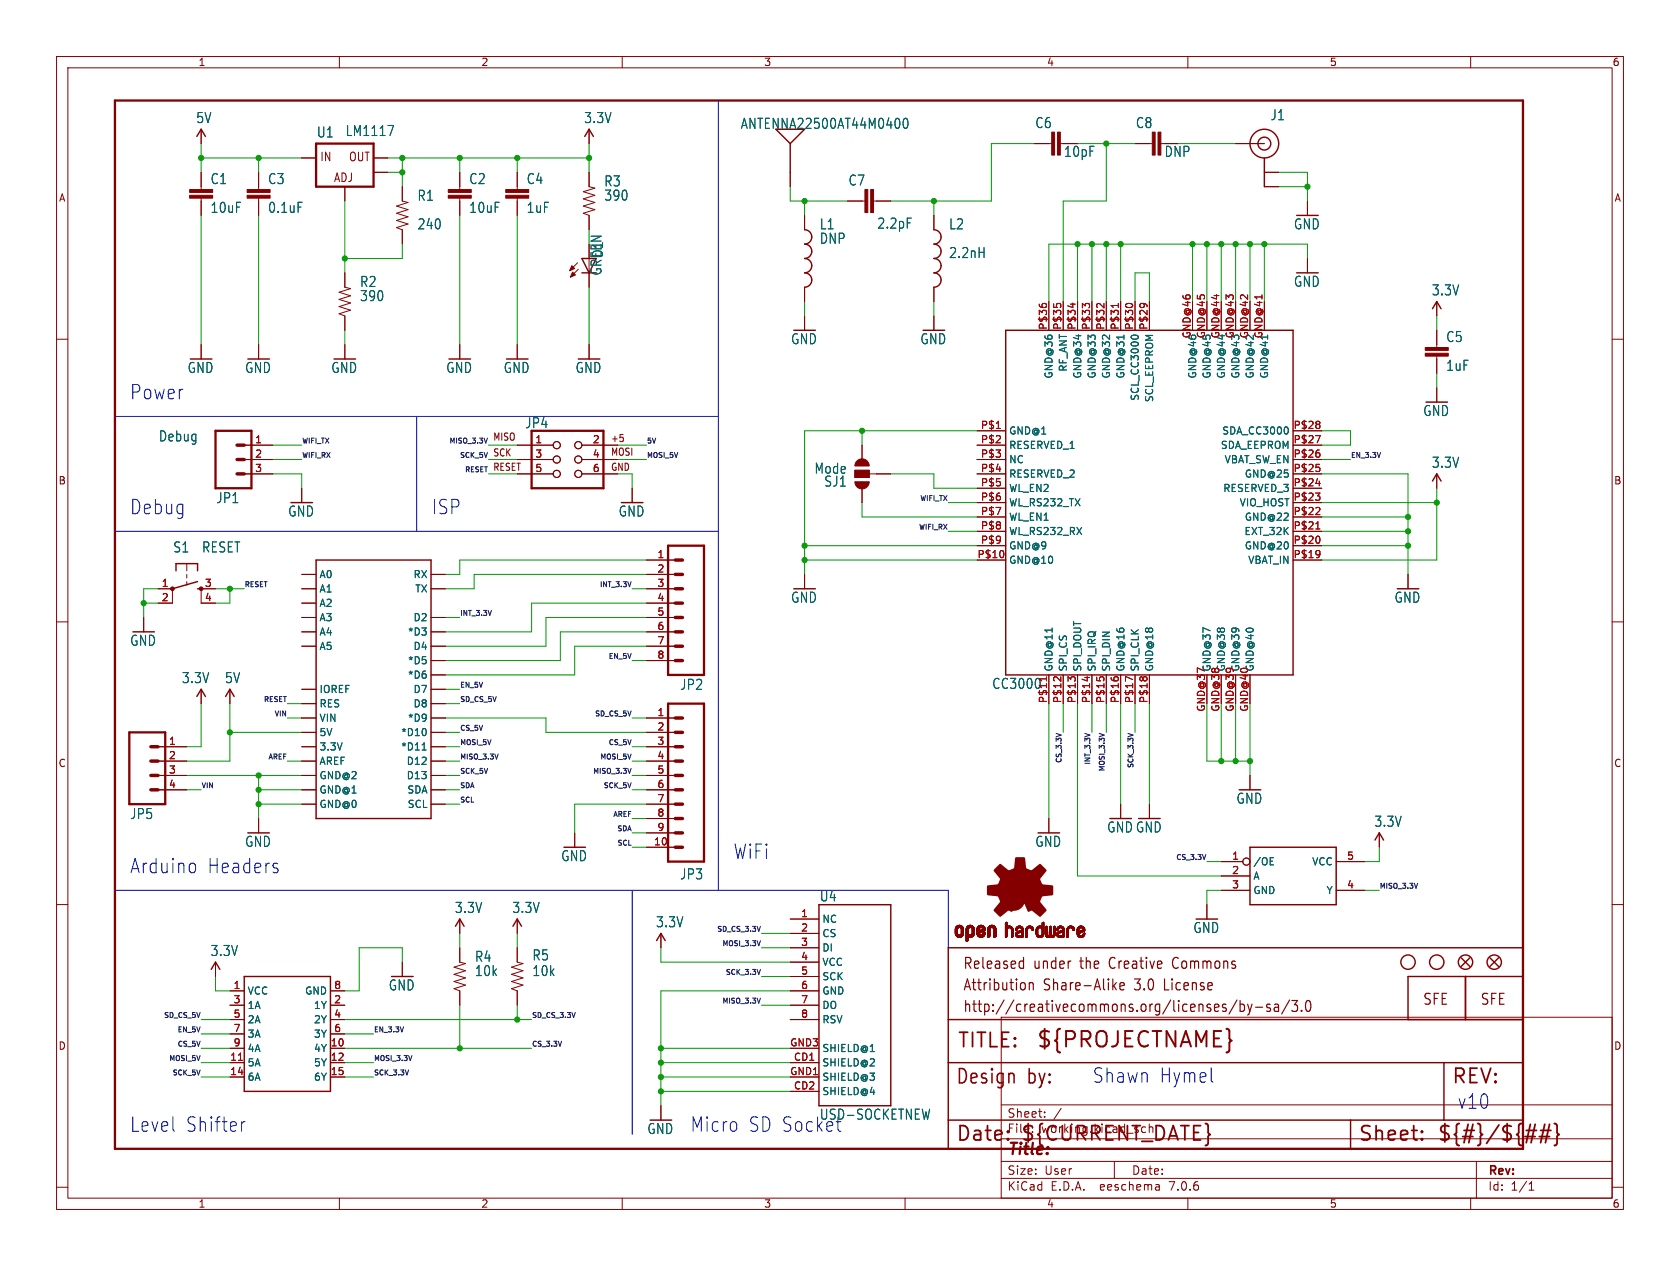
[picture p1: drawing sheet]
<svg xmlns="http://www.w3.org/2000/svg" width="297mm" height="224mm" viewBox="0 0 297 224" stroke-linecap="round" stroke-linejoin="round" font-family="sans-serif">
<defs><g id="words">
<text font-size="3.8" fill="#840000" x="183.1" y="185.7">${PROJECTNAME}</text>
<g font-size="3.5" fill="#0000c2">
<text x="22.9" y="70.9">Power</text>
<text x="22.9" y="91.2">Debug</text>
<text x="76.2" y="91.2">ISP</text>
<text x="22.9" y="154.7">Arduino</text>
<text x="36.6" y="154.7">Headers</text>
<text x="129.5" y="152.2">WiFi</text>
<text x="193" y="191.7">Shawn</text>
<text x="204.9" y="191.7">Hymel</text>
<text x="257.6" y="196.3">v10</text>
<text x="22.9" y="200.4">Level</text>
<text x="32.8" y="200.4">Shifter</text>
<text x="121.9" y="200.4">Micro</text>
<text x="132.2" y="200.4">SD Socket</text>
</g>
<g font-size="3.5" fill="#840000">
<text x="169.2" y="185.7">TITLE:</text>
<text x="168.9" y="192.1">Design</text>
<text x="181.6" y="192.1">by:</text>
<text x="256.5" y="192.1">REV:</text>
<text x="168.9" y="202.2">Date:</text>
<text x="180.3" y="202.2">${CURRENT_DATE}</text>
<text x="240" y="202.2">Sheet:</text>
<text x="254" y="202.2">${#}/${##}</text>
</g>
<text font-size="2.8" fill="#840000" x="178" y="204.8">Title:</text>
<g font-size="2.7" fill="#840000">
<text x="170.2" y="171.7">Released</text>
<text x="182.7" y="171.7">under</text>
<text x="191.1" y="171.7">the</text>
<text x="196.5" y="171.7">Creative</text>
<text x="208" y="171.7">Commons</text>
<text x="170.2" y="175.5">Attribution</text>
<text x="170.2" y="179.3">http://creativecommons.org/licenses/by-sa/3.0</text>
<text x="184.5" y="175.5">Share-Alike</text>
<text x="200.8" y="175.5">3.0</text>
<text x="206.2" y="175.5">License</text>
<text x="251.5" y="178">SFE</text>
<text x="261.6" y="178">SFE</text>
</g>
<g font-size="2.5" fill="#006464">
<text x="34.6" y="22">5V</text>
<text x="103.2" y="22">3.3V</text>
<text x="130.9" y="23">ANTENNA22500AT44M0400</text>
<text x="182.9" y="22.9">C6</text>
<text x="200.7" y="22.9">C8</text>
<text x="224.5" y="21.5">J1</text>
<text x="55.9" y="24.5">U1</text>
<text x="61" y="24.3">LM1117</text>
<text x="37.1" y="32.8">C1</text>
<text x="47.3" y="32.8">C3</text>
<text x="73.7" y="35.7">R1</text>
<text x="82.9" y="32.8">C2</text>
<text x="93" y="32.8">C4</text>
<text x="106.7" y="33.2">R3</text>
<text x="106.7" y="35.7">390</text>
<text x="149.9" y="33">C7</text>
<text x="37.1" y="37.9">10uF</text>
<text x="47.3" y="37.9">0.1uF</text>
<text x="73.7" y="40.8">240</text>
<text x="82.9" y="37.9">10uF</text>
<text x="93" y="37.9">1uF</text>
<text x="144.8" y="40.8">L1</text>
<text x="155" y="40.7">2.2pF</text>
<text x="167.7" y="40.8">L2</text>
<text x="228.7" y="40.8">GND</text>
<text x="106.8" y="45.7" transform="rotate(-90 106.8 45.7)">D1</text>
<text x="144.8" y="43.3">DNP</text>
<text x="167.7" y="45.9">2.2nH</text>
<text x="63.6" y="51">R2</text>
<text x="63.6" y="53.5">390</text>
<text x="228.7" y="50.9">GND</text>
<text x="253" y="52.5">3.3V</text>
<text x="139.8" y="61.1">GND</text>
<text x="162.6" y="61.1">GND</text>
<text x="255.6" y="60.7">C5</text>
<text x="255.6" y="65.8">1uF</text>
<text x="33.1" y="66.2">GND</text>
<text x="43.2" y="66.2">GND</text>
<text x="58.5" y="66.2">GND</text>
<text x="78.8" y="66.2">GND</text>
<text x="89" y="66.2">GND</text>
<text x="101.7" y="66.2">GND</text>
<text x="92.8" y="76">JP4</text>
<text x="251.5" y="73.8">GND</text>
<text x="28" y="78.3">Debug</text>
<text x="253" y="82.9">3.3V</text>
<text x="38.2" y="89.2">JP1</text>
<text x="143.9" y="84">Mode</text>
<text x="145.6" y="86.3">SJ1</text>
<text x="50.9" y="91.6">GND</text>
<text x="109.3" y="91.6">GND</text>
<text x="30.5" y="97.9">S1</text>
<text x="35.6" y="97.9">RESET</text>
<text x="139.8" y="106.8">GND</text>
<text x="246.4" y="106.8">GND</text>
<text x="22.9" y="114.4">GND</text>
<text x="32.1" y="121">3.3V</text>
<text x="39.7" y="121">5V</text>
<text x="120.1" y="122.2">JP2</text>
<text x="175.3" y="122.1">CC3000</text>
<text x="218.5" y="142.4">GND</text>
<text x="22.9" y="145.1">JP5</text>
<text x="195.6" y="147.5">GNDGND</text>
<text x="242.9" y="146.4">3.3V</text>
<text x="43.2" y="150">GND</text>
<text x="99.1" y="152.5">GND</text>
<text x="120.1" y="155.8">JP3</text>
<text x="182.9" y="150">GND</text>
<text x="80.3" y="161.7">3.3V</text>
<text x="90.5" y="161.7">3.3V</text>
<text x="144.8" y="159.7">U4</text>
<text x="115.9" y="164.2">3.3V</text>
<text x="210.9" y="165.2">GND</text>
<text x="37.1" y="169.3">3.3V</text>
<text x="83.9" y="170.3">R4</text>
<text x="83.9" y="172.9">10k</text>
<text x="94" y="170.1">R5</text>
<text x="94" y="172.9">10k</text>
<text x="68.6" y="175.4">GND</text>
<text x="114.4" y="200.8">GND</text>
<text x="144.8" y="198.3">USD-SOCKETNEW</text>
</g>
<g font-size="2.5" fill="#840000">
<text x="188" y="28">10pF</text>
<text x="205.8" y="28">DNP</text>
<text x="106.6" y="48.8" transform="rotate(-90 106.6 48.8)">GREEN</text>
</g>
<g font-size="2.1" fill="#840000">
<text x="56.5" y="28.7">IN</text>
<text x="61.6" y="28.7">OUT</text>
<text x="58.9" y="32.4">ADJ</text>
<text x="178" y="197.9">Sheet:</text>
<text x="178" y="200.6">File:</text>
<text x="184.1" y="200.6">working.kicad_sch</text>
<text x="178" y="208">Size:</text>
<text x="184.7" y="208">User</text>
<text x="200" y="208">Date:</text>
<text x="263" y="208.2">Rev:</text>
<text x="178" y="210.8">KiCad</text>
<text x="185.7" y="210.8">E.D.A.</text>
<text x="194.6" y="210.8">eeschema</text>
<text x="207" y="210.8">7.0.6</text>
<text x="263" y="210.8">Id:</text>
<text x="267.1" y="210.8">1/1</text>
</g>
<g font-size="1.8" fill="#840000">
<text x="35" y="11.9">1</text>
<text x="85" y="11.9">2</text>
<text x="135" y="11.9">3</text>
<text x="185" y="11.9">4</text>
<text x="235" y="11.9">5</text>
<text x="285" y="11.9">6</text>
<text x="10.3" y="35.9">A</text>
<text x="285.3" y="35.9">A</text>
<text x="87.1" y="78.1">MISO</text>
<text x="87.1" y="83.5">RESET</text>
<text x="87.1" y="80.9">SCK</text>
<text x="107.9" y="78.4">+5</text>
<text x="107.9" y="80.8">MOSI</text>
<text x="10.3" y="85.9">B</text>
<text x="285.3" y="85.9">B</text>
<text x="10.3" y="135.9">C</text>
<text x="285.3" y="135.9">C</text>
<text x="10.3" y="185.9">D</text>
<text x="285.3" y="185.9">D</text>
<text x="35" y="213.8">1</text>
<text x="85" y="213.8">2</text>
<text x="135" y="213.8">3</text>
<text x="185" y="213.8">4</text>
<text x="235" y="213.8">5</text>
<text x="285" y="213.8">6</text>
</g>
<g font-size="1.8" fill="#a90000">
<text x="185.2" y="58.4" transform="rotate(-90 185.2 58.4)">P$36</text>
<text x="187.7" y="58.4" transform="rotate(-90 187.7 58.4)">P$35</text>
<text x="190.2" y="58.4" transform="rotate(-90 190.2 58.4)">P$34</text>
<text x="192.8" y="58.4" transform="rotate(-90 192.8 58.4)">P$33</text>
<text x="195.3" y="58.4" transform="rotate(-90 195.3 58.4)">P$32</text>
<text x="197.9" y="58.4" transform="rotate(-90 197.9 58.4)">P$31</text>
<text x="200.4" y="58.4" transform="rotate(-90 200.4 58.4)">P$30</text>
<text x="202.9" y="58.4" transform="rotate(-90 202.9 58.4)">P$29</text>
<text x="210.6" y="59.9" transform="rotate(-90 210.6 59.9)">GND@46</text>
<text x="215.6" y="59.9" transform="rotate(-90 215.6 59.9)">GND@44</text>
<text x="218.2" y="59.9" transform="rotate(-90 218.2 59.9)">GND@43</text>
<text x="211.7" y="67.1" transform="rotate(-90 211.7 67.1)">GND@46</text>
<text x="221.8" y="67.1" transform="rotate(-90 221.8 67.1)">GND@42</text>
<text x="224.4" y="67.1" transform="rotate(-90 224.4 67.1)">GND@41</text>
<text x="173.3" y="75.9">P$1</text>
<text x="228.6" y="75.9">P$28</text>
<text x="45" y="78.5">1</text>
<text x="45" y="81">2</text>
<text x="45" y="83.6">3</text>
<text x="94.5" y="78.5">1</text>
<text x="94.5" y="81">3</text>
<text x="94.5" y="83.6">5</text>
<text x="104.7" y="78.5">2</text>
<text x="104.7" y="81">4</text>
<text x="104.7" y="83.6">6</text>
<text x="173.3" y="78.5">P$2</text>
<text x="173.3" y="81">P$3</text>
<text x="173.3" y="83.6">P$4</text>
<text x="228.6" y="83.6">P$25</text>
<text x="228.6" y="81">P$26</text>
<text x="228.6" y="78.5">P$27</text>
<text x="173.3" y="86.1">P$5</text>
<text x="173.3" y="88.6">P$6</text>
<text x="228.6" y="88.6">P$23</text>
<text x="228.6" y="86.1">P$24</text>
<text x="173.3" y="91.2">P$7</text>
<text x="173.3" y="93.7">P$8</text>
<text x="228.6" y="93.7">P$21</text>
<text x="228.6" y="91.2">P$22</text>
<text x="116.1" y="98.8">1</text>
<text x="116.1" y="101.3">2</text>
<text x="172.7" y="98.8">P$10</text>
<text x="173.3" y="96.3">P$9</text>
<text x="228.6" y="98.8">P$19</text>
<text x="228.6" y="96.3">P$20</text>
<text x="28.5" y="103.9">1</text>
<text x="28.5" y="106.4">2</text>
<text x="36.1" y="103.9">3</text>
<text x="36.1" y="106.4">4</text>
<text x="116.1" y="103.9">3</text>
<text x="116.1" y="106.4">4</text>
<text x="116.1" y="109">5</text>
<text x="116.1" y="111.5">6</text>
<text x="116.1" y="114">7</text>
<text x="116.1" y="116.6">8</text>
<text x="219.3" y="118.9" transform="rotate(-90 219.3 118.9)">GND@39</text>
<text x="185.2" y="124.5" transform="rotate(-90 185.2 124.5)">P$11</text>
<text x="187.7" y="124.5" transform="rotate(-90 187.7 124.5)">P$12</text>
<text x="190.2" y="124.5" transform="rotate(-90 190.2 124.5)">P$13</text>
<text x="192.8" y="124.5" transform="rotate(-90 192.8 124.5)">P$14</text>
<text x="195.3" y="124.5" transform="rotate(-90 195.3 124.5)">P$15</text>
<text x="197.9" y="124.5" transform="rotate(-90 197.9 124.5)">P$16</text>
<text x="200.4" y="124.5" transform="rotate(-90 200.4 124.5)">P$17</text>
<text x="202.9" y="124.5" transform="rotate(-90 202.9 124.5)">P$18</text>
<text x="213.1" y="126" transform="rotate(-90 213.1 126)">GND@37</text>
<text x="215.6" y="126" transform="rotate(-90 215.6 126)">GND@38</text>
<text x="218.2" y="126" transform="rotate(-90 218.2 126)">GND@39</text>
<text x="220.7" y="126" transform="rotate(-90 220.7 126)">GND@40</text>
<text x="29.8" y="131.8">1</text>
<text x="116.1" y="126.7">1</text>
<text x="116.1" y="129.3">2</text>
<text x="116.1" y="131.8">3</text>
<text x="29.8" y="134.4">2</text>
<text x="29.8" y="136.9">3</text>
<text x="116.1" y="134.4">4</text>
<text x="116.1" y="136.9">5</text>
<text x="29.8" y="139.4">4</text>
<text x="116.1" y="139.4">6</text>
<text x="116.1" y="142">7</text>
<text x="115.5" y="149.6">10</text>
<text x="116.1" y="144.5">8</text>
<text x="116.1" y="147.1">9</text>
<text x="217.7" y="152.1">1</text>
<text x="217.7" y="154.7">2</text>
<text x="238.1" y="152.1">5</text>
<text x="217.7" y="157.2">3</text>
<text x="238.1" y="157.2">4</text>
<text x="141.5" y="162.3">1</text>
<text x="141.5" y="164.8">2</text>
<text x="141.5" y="167.4">3</text>
<text x="141.5" y="169.9">4</text>
<text x="141.5" y="172.5">5</text>
<text x="41.2" y="175">1</text>
<text x="41.2" y="177.5">3</text>
<text x="59" y="177.5">2</text>
<text x="59" y="175">8</text>
<text x="141.5" y="175">6</text>
<text x="141.5" y="177.5">7</text>
<text x="41.2" y="180.1">5</text>
<text x="41.2" y="182.6">7</text>
<text x="41.2" y="185.2">9</text>
<text x="58.4" y="185.2">10</text>
<text x="59" y="180.1">4</text>
<text x="59" y="182.6">6</text>
<text x="139.6" y="185.2">GND3</text>
<text x="141.5" y="180.1">8</text>
<text x="40.6" y="187.7">11</text>
<text x="40.6" y="190.2">14</text>
<text x="58.4" y="187.7">12</text>
<text x="58.4" y="190.2">15</text>
<text x="139.6" y="190.2">GND1</text>
<text x="140.3" y="187.7">CD1</text>
<text x="140.3" y="192.8">CD2</text>
</g>
<g font-size="1.8" fill="#006464">
<text x="213.1" y="59.9" transform="rotate(-90 213.1 59.9)">GND@45</text>
<text x="220.7" y="59.9" transform="rotate(-90 220.7 59.9)">GND@42</text>
<text x="223.3" y="59.9" transform="rotate(-90 223.3 59.9)">GND@41</text>
<text x="188.8" y="65.8" transform="rotate(-90 188.8 65.8)">RF_ANT</text>
<text x="186.3" y="67.1" transform="rotate(-90 186.3 67.1)">GND@36</text>
<text x="191.4" y="67.1" transform="rotate(-90 191.4 67.1)">GND@34</text>
<text x="193.9" y="67.1" transform="rotate(-90 193.9 67.1)">GND@33</text>
<text x="196.4" y="67.1" transform="rotate(-90 196.4 67.1)">GND@32</text>
<text x="199" y="67.1" transform="rotate(-90 199 67.1)">GND@31</text>
<text x="201.5" y="71" transform="rotate(-90 201.5 71)">SCL_CC3000</text>
<text x="204.1" y="71.2" transform="rotate(-90 204.1 71.2)">SCL_EEPROM</text>
<text x="214.2" y="67.1" transform="rotate(-90 214.2 67.1)">GND@45</text>
<text x="216.8" y="67.1" transform="rotate(-90 216.8 67.1)">GND@44</text>
<text x="219.3" y="67.1" transform="rotate(-90 219.3 67.1)">GND@43</text>
<text x="178.3" y="77.1">GND@1</text>
<text x="216" y="77.1">SDA_CC3000</text>
<text x="178.3" y="79.6">RESERVED_1</text>
<text x="178.3" y="82.1">NC</text>
<text x="215.7" y="79.6">SDA_EEPROM</text>
<text x="216.4" y="82.1">VBAT_SW_EN</text>
<text x="178.3" y="84.7">RESERVED_2</text>
<text x="178.3" y="87.2">WL_EN2</text>
<text x="178.3" y="89.8">WL_RS232_TX</text>
<text x="216.2" y="87.2">RESERVED_3</text>
<text x="219.1" y="89.8">VIO_HOST</text>
<text x="220" y="84.7">GND@25</text>
<text x="178.3" y="92.3">WL_EN1</text>
<text x="178.3" y="94.8">WL_RS232_RX</text>
<text x="219.9" y="94.8">EXT_32K</text>
<text x="220" y="92.3">GND@22</text>
<text x="178.3" y="99.9">GND@10</text>
<text x="178.3" y="97.4">GND@9</text>
<text x="220" y="97.4">GND@20</text>
<text x="220.6" y="99.9">VBAT_IN</text>
<text x="56.4" y="102.5">A0</text>
<text x="56.4" y="105">A1</text>
<text x="56.4" y="107.5">A2</text>
<text x="73" y="102.5">RX</text>
<text x="73.3" y="105">TX</text>
<text x="56.4" y="110.1">A3</text>
<text x="56.4" y="112.6">A4</text>
<text x="72" y="112.6">*D3</text>
<text x="73" y="110.1">D2</text>
<text x="56.4" y="115.2">A5</text>
<text x="72" y="117.7">*D5</text>
<text x="73" y="115.2">D4</text>
<text x="186.3" y="118.9" transform="rotate(-90 186.3 118.9)">GND@11</text>
<text x="188.8" y="118.9" transform="rotate(-90 188.8 118.9)">SPI_CS</text>
<text x="191.4" y="118.9" transform="rotate(-90 191.4 118.9)">SPI_DOUT</text>
<text x="193.9" y="118.9" transform="rotate(-90 193.9 118.9)">SPI_IRQ</text>
<text x="196.4" y="118.9" transform="rotate(-90 196.4 118.9)">SPI_DIN</text>
<text x="199" y="118.9" transform="rotate(-90 199 118.9)">GND@16</text>
<text x="201.5" y="118.9" transform="rotate(-90 201.5 118.9)">SPI_CLK</text>
<text x="204.1" y="118.9" transform="rotate(-90 204.1 118.9)">GND@18</text>
<text x="214.2" y="118.9" transform="rotate(-90 214.2 118.9)">GND@37</text>
<text x="216.8" y="118.9" transform="rotate(-90 216.8 118.9)">GND@38</text>
<text x="221.8" y="118.9" transform="rotate(-90 221.8 118.9)">GND@40</text>
<text x="56.4" y="122.8">IOREF</text>
<text x="56.4" y="125.3">RES</text>
<text x="72" y="120.2">*D6</text>
<text x="73" y="122.8">D7</text>
<text x="73" y="125.3">D8</text>
<text x="56.4" y="130.4">5V</text>
<text x="56.4" y="127.9">VIN</text>
<text x="70.8" y="130.4">*D10</text>
<text x="72" y="127.9">*D9</text>
<text x="56.4" y="132.9">3.3V</text>
<text x="56.4" y="135.5">AREF</text>
<text x="70.8" y="132.9">*D11</text>
<text x="71.8" y="135.5">D12</text>
<text x="56.4" y="143.1">GND@0</text>
<text x="56.4" y="140.6">GND@1</text>
<text x="56.4" y="138">GND@2</text>
<text x="71.8" y="138">D13</text>
<text x="71.9" y="140.6">SDA</text>
<text x="72" y="143.1">SCL</text>
<text x="221.5" y="153.3">/OE</text>
<text x="221.5" y="155.8">A</text>
<text x="231.9" y="153.3">VCC</text>
<text x="221.5" y="158.3">GND</text>
<text x="234.4" y="158.3">Y</text>
<text x="145.3" y="163.4">NC</text>
<text x="145.3" y="166">CS</text>
<text x="145.3" y="168.5">DI</text>
<text x="145.3" y="171">VCC</text>
<text x="145.3" y="173.6">SCK</text>
<text x="43.7" y="176.1">VCC</text>
<text x="43.7" y="178.7">1A</text>
<text x="53.8" y="176.1">GND</text>
<text x="55.4" y="178.7">1Y</text>
<text x="145.3" y="176.1">GND</text>
<text x="145.3" y="178.7">DO</text>
<text x="43.7" y="181.2">2A</text>
<text x="43.7" y="183.7">3A</text>
<text x="55.4" y="181.2">2Y</text>
<text x="55.4" y="183.7">3Y</text>
<text x="145.3" y="181.2">RSV</text>
<text x="43.7" y="188.8">5A</text>
<text x="43.7" y="191.4">6A</text>
<text x="43.7" y="186.3">4A</text>
<text x="55.4" y="186.3">4Y</text>
<text x="55.4" y="188.8">5Y</text>
<text x="55.4" y="191.4">6Y</text>
<text x="145.3" y="188.8">SHIELD@2</text>
<text x="145.3" y="191.4">SHIELD@3</text>
<text x="145.3" y="186.3">SHIELD@1</text>
<text x="145.3" y="193.9">SHIELD@4</text>
</g>
<text font-size="1.8" fill="#009600" x="107.9" y="83.5">GND</text>
<g font-size="1.2" fill="#0f0f0f">
<text x="53.3" y="81">WIFI_RX</text>
<text x="53.3" y="78.5">WIFI_TX</text>
<text x="79.3" y="78.5">MISO_3.3V</text>
<text x="81.2" y="81">SCK_5V</text>
<text x="82.1" y="83.6">RESET</text>
<text x="114.3" y="81">MOSI_5V</text>
<text x="114.3" y="78.5">5V</text>
<text x="238.8" y="81">EN_3.3V</text>
<text x="162.5" y="88.7">WIFI_TX</text>
<text x="162.3" y="93.7">WIFI_RX</text>
<text x="43.2" y="103.9">RESET</text>
<text x="105.9" y="103.9">INT_3.3V</text>
<text x="81.3" y="109">INT_3.3V</text>
<text x="107.5" y="116.6">EN_5V</text>
<text x="46.5" y="124.2">RESET</text>
<text x="81.3" y="124.2">SD_CS_5V</text>
<text x="81.3" y="121.7">EN_5V</text>
<text x="48.4" y="126.8">VIN</text>
<text x="81.3" y="131.8">MOSI_5V</text>
<text x="81.3" y="129.3">CS_5V</text>
<text x="105" y="126.8">SD_CS_5V</text>
<text x="107.5" y="131.8">CS_5V</text>
<text x="47.3" y="134.4">AREF</text>
<text x="81.3" y="136.9">SCK_5V</text>
<text x="81.3" y="134.4">MISO_3.3V</text>
<text x="104.7" y="136.9">MISO_3.3V</text>
<text x="106" y="134.4">MOSI_5V</text>
<text x="187.7" y="135.1" transform="rotate(-90 187.7 135.1)">CS_3.3V</text>
<text x="192.8" y="135.4" transform="rotate(-90 192.8 135.4)">INT_3.3V</text>
<text x="195.3" y="136.6" transform="rotate(-90 195.3 136.6)">MOSI_3.3V</text>
<text x="200.4" y="136" transform="rotate(-90 200.4 136)">SCK_3.3V</text>
<text x="35.6" y="139.5">VIN</text>
<text x="81.3" y="139.5">SDA</text>
<text x="81.3" y="142">SCL</text>
<text x="106.6" y="139.5">SCK_5V</text>
<text x="108.3" y="144.5">AREF</text>
<text x="109" y="147.1">SDA</text>
<text x="109" y="149.6">SCL</text>
<text x="207.8" y="152.2">CS_3.3V</text>
<text x="243.8" y="157.2">MISO_3.3V</text>
<text x="126.6" y="164.9">SD_CS_3.3V</text>
<text x="127.6" y="167.4">MOSI_3.3V</text>
<text x="128.2" y="172.5">SCK_3.3V</text>
<text x="127.6" y="177.6">MISO_3.3V</text>
<text x="28.8" y="180.1">SD_CS_5V</text>
<text x="31.3" y="185.2">CS_5V</text>
<text x="31.3" y="182.6">EN_5V</text>
<text x="66" y="182.6">EN_3.3V</text>
<text x="94" y="185.2">CS_3.3V</text>
<text x="94" y="180.1">SD_CS_3.3V</text>
<text x="29.8" y="187.7">MOSI_5V</text>
<text x="30.4" y="190.3">SCK_5V</text>
<text x="66" y="187.7">MOSI_3.3V</text>
<text x="66" y="190.3">SCK_3.3V</text>
</g>
</g></defs>
<g fill="none" stroke="#840000" stroke-width=".18">
<path d="M10 10h277v203.9h-277zM12 12h273v199.9h-273zM60 10v2M110 10v2M160 10v2M210 10v2M260 10v2M35.6 22.9v2.5M35.6 30.5v3M35.6 35.1v3M45.7 30.5v3M45.7 35.1v3"/>
<path d="M53.3 27.9h2.6M61 33v2.6M66 27.9h2.6M66 30.5h2.6M71.1 33v2.6l1 .2-2 .6 2 .7-2 .6 2 .7-2 .6 2 .6-2 .7 1 .3v2.6M81.3 30.5v3M81.3 35.1v3M91.4 30.5v3M91.4 35.1v3M104.1 22.9v2.5M104.1 30.5v2.5l1.1 .3-2.1 .6 2.1 .6-2.1 .7 2.1 .6-2.1 .6 2.1 .7-2.1 .6 1 .4v2.5M139.7 30.5v2.5"/>
<path d="M142.2 38.1v2.5M149.9 35.6h3M154.4 35.6h3.1M165.1 38.1v2.5M182.9 25.4h3M200.7 25.4h3M218.4 25.4h5.1M223.5 30.5h2.6M223.5 33h2.6M231.1 35.6v2.5M10 60h2M61 48.3v2.5l1 .3-2.1 .6 2.1 .6-2.1 .7 2.1 .6-2.1 .6 2.1 .7-2.1 .6 1.1 .4v2.5"/>
<path d="M102.1 46.5l-1.4 1.4M102.2 47.6l-1.4 1.4M104.1 48.3v2.5M142.2 50.8v2.5M142.2 55.9v2.5M165.1 50.8v2.5M165.1 55.9v2.5M185.4 53.3v5.1M188 53.3v5.1M190.5 53.3v5.1M193 53.3v5.1M195.6 53.3v5.1"/>
<path d="M198.1 53.3v5.1M200.7 53.3v5.1M203.2 53.3v5.1M210.8 53.3v5.1M213.4 53.3v5.1M215.9 53.3v5.1M218.4 53.3v5.1M221 53.3v5.1M223.5 53.3v5.1M231.1 45.7v2.6M254 53.3v2.6M254 58.4v3.1"/>
<path d="M285 60h2M35.6 61v2.5M43.2 78.7h5.1M45.7 61v2.5M61 61v2.5M81.3 61v2.5M91.4 61v2.5M91.4 78.7h6.4M102.9 78.7h6.3M104.1 61v2.5M110.2 77.5v.5M152.4 78.7v2.6"/>
<path d="M172.7 78.7h5.1M172.7 76.2h5.1M228.6 78.7h5.1M228.6 76.2h5.1M254 63v3M254 68.6v2.5M33 99.7v1.3M43.2 81.3h5.1M43.2 83.8h5.1M53.3 86.4v2.5M91.4 81.3h6.4M91.4 83.8h6.4"/>
<path d="M102.9 81.3h6.3M102.9 83.8h6.3M111.8 86.4v2.5M114.3 99.1h5.1M151.1 83.2h2.6v1.3h-2.6zM152.4 86.4v2.5M153.7 83.8h3.8M172.7 81.3h5.1M172.7 83.8h5.1M172.7 99.1h5.1M172.7 96.5h5.1M172.7 94h5.1"/>
<path d="M172.7 91.4h5.1M172.7 88.9h5.1M172.7 86.4h5.1M228.6 81.3h5.1M228.6 83.8h5.1M228.6 99.1h5.1M228.6 96.5h5.1M228.6 94h5.1M228.6 91.4h5.1M228.6 88.9h5.1M228.6 86.4h5.1M254 83.8v2.6"/>
<path d="M10 110h2M25.4 109.2v2.6M27.9 104.1h2.6v2.6h-2.6M33 101.6v.6M33 102.9v.6M38.1 104.1h-2.5v2.6h2.5M53.3 104.1h2.6M53.3 106.7h2.6M53.3 101.6h2.6M53.3 109.2h2.6M53.3 111.8h2.6M53.3 114.3h2.6"/>
<path d="M76.2 104.1h2.5M76.2 101.6h2.5M76.2 109.2h2.5M76.2 111.8h2.5M76.2 114.3h2.5M76.2 116.8h2.5M76.2 119.4h2.5M114.3 104.1h5.1M114.3 106.7h5.1M114.3 101.6h5.1M114.3 109.2h5.1M114.3 111.8h5.1"/>
<path d="M114.3 114.3h5.1M114.3 116.8h5.1M142.2 101.6v2.5M185.4 119.4v5.1M188 119.4v5.1M190.5 119.4v5.1M193 119.4v5.1M195.6 119.4v5.1M198.1 119.4v5.1M200.7 119.4v5.1M203.2 119.4v5.1M213.4 119.4v5.1"/>
<path d="M215.9 119.4v5.1M218.4 119.4v5.1M221 119.4v5.1M248.9 101.6v2.5M285 110h2M27.9 132.1h5.1M27.9 134.6h5.1M27.9 137.2h5.1M27.9 139.7h5.1M35.6 121.9v2.6M40.6 121.9v2.6M53.3 132.1h2.6"/>
<path d="M53.3 134.6h2.6M53.3 137.2h2.6M53.3 139.7h2.6M53.3 129.5h2.6M53.3 121.9h2.6M53.3 124.5h2.6M53.3 127h2.6M76.2 132.1h2.5M76.2 134.6h2.5M76.2 137.2h2.5M76.2 139.7h2.5M76.2 129.5h2.5"/>
<path d="M76.2 121.9h2.5M76.2 124.5h2.5M76.2 127h2.5M114.3 132.1h5.1M114.3 134.6h5.1M114.3 137.2h5.1M114.3 139.7h5.1M114.3 129.5h5.1M114.3 127h5.1M221 137.2v2.5M10 160h2M45.7 144.8v2.5"/>
<path d="M53.3 142.2h2.6M76.2 142.2h2.5M101.6 147.3v2.6M114.3 142.2h5.1M114.3 149.9h5.1M114.3 144.8h5.1M114.3 147.3h5.1M185.4 144.8v2.5M198.1 142.2v2.6M203.2 142.2v2.6M215.9 152.4h3.8M215.9 154.9h5.1"/>
<path d="M215.9 157.5h5.1M236.2 152.4h5.1M236.2 157.5h5.1M243.8 147.3v2.6M285 160h2M38.1 170.2v2.5M40.6 175.3h2.6M40.6 177.8h2.6M58.4 175.3h2.6M58.4 177.8h2.6M71.1 170.2v2.5M81.3 167.6v2.6l1 .2-2 .7 2 .6-2 .6 2 .7-2 .6 2 .6-2 .7 1 .4v2.5"/>
<path d="M81.3 162.6v2.5M91.4 162.6v2.5M91.4 167.6v2.6l1.1 .2-2.1 .7 2.1 .6-2.1 .6 2.1 .7-2.1 .6 2.1 .6-2.1 .7 1 .4v2.5M116.8 165.1v2.5M139.7 162.6h5.1M139.7 165.1h5.1M139.7 167.6h5.1M139.7 170.2h5.1M139.7 172.7h5.1M139.7 175.3h5.1M139.7 177.8h5.1M177 179.9h108v32h-108z"/>
<path d="M213.4 160v2.6M40.6 180.3h2.6M40.6 188h2.6M40.6 190.5h2.6M40.6 185.4h2.6M40.6 182.9h2.6M58.4 180.3h2.6M58.4 188h2.6M58.4 190.5h2.6M58.4 185.4h2.6M58.4 182.9h2.6M116.8 195.6v2.5"/>
<path d="M139.7 180.3h5.1M139.7 188h5.1M139.7 193h5.1M139.7 190.5h5.1M139.7 185.4h5.1M177 195.4h108M184.7 197.5v.1M184.7 196.7v.1M187.6 196l-1.3 2M10 210h2M60 211.9v2M110 211.9v2"/>
<path d="M160 211.9v2M177 208.4h108M177 205.4h108M177 201.4h108M197 205.4v3M204.9 209.6l.1 .9M205 210.4l-.2 .1M205 209.9h-.2M210 211.9v2M260 211.9v2M261 205.4v6.5M270.3 210.5h.9"/>
<path d="M270.3 209.4l.4-.4v1.5M285 210h2"/>
<circle cx="98.4" cy="78.7" r=".63"/>
<circle cx="102.2" cy="78.7" r=".63"/>
<circle cx="98.4" cy="83.8" r=".63"/>
<circle cx="98.4" cy="81.3" r=".63"/>
<circle cx="102.2" cy="81.3" r=".63"/>
<circle cx="102.2" cy="83.8" r=".63"/>
<circle cx="220.3" cy="152.4" r=".63"/>
</g>
<g fill="#840000" stroke="#840000" stroke-width=".18">
<path d="M204.7 23.4h.5v4h-.5z"/>
<path d="M203.7 23.4h.5v4h-.5z"/>
<path d="M43.7 34.5h4.1v.6h-4.1z"/>
<path d="M43.7 33.5h4.1v.5h-4.1z"/>
<path d="M168.9 165.1h.4z"/>
<path d="M168.9 165l.4 .1z"/>
<path d="M168.9 165h.4z"/>
<path d="M168.9 164.9l.4 .1z"/>
<path d="M168.9 164.9h.4z"/>
<path d="M168.9 164.8l.4 .1z"/>
<path d="M168.9 164.8h.4z"/>
<path d="M168.9 164.7l.4 .1z"/>
<path d="M168.9 164.7h.4z"/>
<path d="M168.9 164.6l.4 .1z"/>
<path d="M168.9 164.6h.4z"/>
<path d="M168.9 164.5l.4 .1z"/>
<path d="M168.9 164.5h.4z"/>
<path d="M168.9 164.4l.4 .1z"/>
<path d="M168.9 164.4h.4z"/>
<path d="M168.9 164.3l.4 .1z"/>
<path d="M168.9 165.2h.4z"/>
<path d="M168.9 165.1l.4 .1z"/>
<path d="M168.9 164.3h.4z"/>
<path d="M168.9 165.3h.5z"/>
<path d="M168.9 165.3h.4z"/>
<path d="M168.9 165.2l.4 .1z"/>
<path d="M168.9 164.2l.4 .1z"/>
<path d="M168.9 164.2h.4z"/>
<path d="M168.9 164.2h.5z"/>
<path d="M168.9 164.1l.5 .1z"/>
<path d="M168.9 164.1h.5z"/>
<path d="M168.9 165.4h.6z"/>
<path d="M168.9 165.3l.5 .1z"/>
<path d="M168.9 164.1h.6z"/>
<path d="M169 165.4h.5z"/>
<path d="M169 164.1h.5z"/>
<path d="M169 165.4h1.3z"/>
<path d="M169 165.4h.6z"/>
<path d="M169 164l1.2 .1z"/>
<path d="M169 165.4h1.2z"/>
<path d="M169 164h1.2z"/>
<path d="M169 165.5h1.2z"/>
<path d="M169 165.4l1.2 .1z"/>
<path d="M169 163.9l1.2 .1z"/>
<path d="M169 163.9h1.2z"/>
<path d="M169.1 165.5l1.1 .1z"/>
<path d="M169.1 165.6h1.1z"/>
<path d="M169.1 163.9h1.1z"/>
<path d="M169.1 165.6h1z"/>
<path d="M169.1 163.9h1z"/>
<path d="M169.1 163.8l1 .1z"/>
<path d="M169.1 163.8h1z"/>
<path d="M169.2 165.6l.9 .1z"/>
<path d="M169.2 163.8h.9z"/>
<path d="M169.2 165.7h.8z"/>
<path d="M169.2 163.8h.8z"/>
<path d="M169.2 163.7l.8 .1z"/>
<path d="M169.3 163.7h.7z"/>
<path d="M169.3 165.7h.7z"/>
<path d="M169.3 165.7h.6z"/>
<path d="M169.3 163.7h.6z"/>
<path d="M169.3 165.7l.6 .1z"/>
<path d="M169.4 163.7h.4z"/>
<path d="M169.4 165.8h.4z"/>
<path d="M169.5 163.7h.3z"/>
<path d="M169.5 165.8h.2z"/>
<path d="M169.5 163.7h.2z"/>
<path d="M169.7 164.1h.6z"/>
<path d="M169.7 165.4h.6z"/>
<path d="M169.8 165.4h.5z"/>
<path d="M169.8 164.1h.5z"/>
<path d="M169.8 165.3l.5 .1z"/>
<path d="M169.8 165.3h.5z"/>
<path d="M169.8 164.1l.5 .1z"/>
<path d="M169.9 165.3h.4z"/>
<path d="M169.9 164.2h.4z"/>
<path d="M169.9 165.2l.4 .1z"/>
<path d="M169.9 165.2h.4z"/>
<path d="M169.9 164.3h.4z"/>
<path d="M169.9 164.2l.4 .1z"/>
<path d="M169.9 165.1l.4 .1z"/>
<path d="M169.9 165.1h.4z"/>
<path d="M169.9 165l.4 .1z"/>
<path d="M169.9 165h.4z"/>
<path d="M169.9 164.9l.4 .1z"/>
<path d="M169.9 164.9h.4z"/>
<path d="M169.9 164.8l.4 .1z"/>
<path d="M169.9 164.8h.4z"/>
<path d="M169.9 164.7l.4 .1z"/>
<path d="M169.9 164.7h.4z"/>
<path d="M169.9 164.6l.4 .1z"/>
<path d="M169.9 164.6h.4z"/>
<path d="M169.9 164.5l.4 .1z"/>
<path d="M169.9 164.5h.4z"/>
<path d="M169.9 164.4l.4 .1z"/>
<path d="M169.9 164.4h.4z"/>
<path d="M169.9 164.3l.4 .1z"/>
<path d="M170.8 166.4h.2z"/>
<path d="M170.8 166.4h.3z"/>
<path d="M170.8 166.4h.4z"/>
<path d="M170.8 166.3l.4 .1z"/>
<path d="M170.8 166.3h.4z"/>
<path d="M170.8 166.2l.4 .1z"/>
<path d="M170.8 166.2h.4z"/>
<path d="M170.8 166.1l.4 .1z"/>
<path d="M170.8 166.1h.4z"/>
<path d="M170.8 166l.4 .1z"/>
<path d="M170.8 166h.4z"/>
<path d="M170.8 165.9l.4 .1z"/>
<path d="M170.8 165.9h.4z"/>
<path d="M170.8 165.8l.4 .1z"/>
<path d="M170.8 165.8h.4z"/>
<path d="M170.8 165.7l.4 .1z"/>
<path d="M170.8 165.7h1z"/>
<path d="M170.8 165.7h1.1z"/>
<path d="M170.8 165.7h1.2z"/>
<path d="M170.8 165.6l1.2 .1z"/>
<path d="M170.8 165.6h1.2z"/>
<path d="M170.8 165.6h1.3z"/>
<path d="M170.8 165.5l1.3 .1z"/>
<path d="M170.8 165.5h1.3z"/>
<path d="M170.8 165.4l1.3 .1z"/>
<path d="M170.8 165.4h1.4z"/>
<path d="M170.8 165.4h.7z"/>
<path d="M170.8 165.4h.6z"/>
<path d="M170.8 165.3l.6 .1z"/>
<path d="M170.8 165.3h.5z"/>
<path d="M170.8 165.2l.5 .1z"/>
<path d="M170.8 165.2h.4z"/>
<path d="M170.8 165.1l.4 .1z"/>
<path d="M170.8 165.1h.4z"/>
<path d="M170.8 165l.4 .1z"/>
<path d="M170.8 165h.4z"/>
<path d="M170.8 164.9l.4 .1z"/>
<path d="M170.8 164.9h.4z"/>
<path d="M170.8 164.8l.4 .1z"/>
<path d="M170.8 164.8h.4z"/>
<path d="M170.8 164.7l.4 .1z"/>
<path d="M170.8 164.7h.4z"/>
<path d="M170.8 164.6l.4 .1z"/>
<path d="M170.8 164.6h.4z"/>
<path d="M170.8 164.5l.4 .1z"/>
<path d="M170.8 164.5h.4z"/>
<path d="M170.8 164.4l.4 .1z"/>
<path d="M170.8 164.4h.4z"/>
<path d="M170.8 164.3l.4 .1z"/>
<path d="M170.8 164.3h.4z"/>
<path d="M170.8 164.2l.4 .1z"/>
<path d="M170.8 166.5h.2z"/>
<path d="M170.8 166.4l.2 .1z"/>
<path d="M170.8 164.2h.4z"/>
<path d="M170.8 164.2h.5z"/>
<path d="M170.8 166.5h.1z"/>
<path d="M170.8 164.1l.5 .1z"/>
<path d="M170.8 164.1h.5z"/>
<path d="M170.8 164.1h.6z"/>
<path d="M170.9 164.1h.5z"/>
<path d="M170.9 164l1.3 .1z"/>
<path d="M170.9 164h1.3z"/>
<path d="M170.9 164h1.2z"/>
<path d="M170.9 163.9l1.2 .1z"/>
<path d="M170.9 163.9h1.2z"/>
<path d="M171 163.9h1.1z"/>
<path d="M171 163.9h1z"/>
<path d="M171 163.8l1 .1z"/>
<path d="M171 163.8h1z"/>
<path d="M171.1 163.8h.9z"/>
<path d="M171.1 163.8h.8z"/>
<path d="M171.2 163.8h.7z"/>
<path d="M171.2 163.7l.7 .1z"/>
<path d="M171.2 163.7h.7z"/>
<path d="M171.2 163.7h.6z"/>
<path d="M171.3 165.7l.5 .1z"/>
<path d="M171.3 163.7h.5z"/>
<path d="M171.3 165.8h.4z"/>
<path d="M171.3 163.7h.4z"/>
<path d="M171.4 165.8h.3z"/>
<path d="M171.4 163.7h.3z"/>
<path d="M171.4 163.7h.2z"/>
<path d="M171.4 165.8h.2z"/>
<path d="M171.6 164.1h.6z"/>
<path d="M171.6 165.4h.6z"/>
<path d="M171.7 165.4h.5z"/>
<path d="M171.7 164.1h.5z"/>
<path d="M171.7 165.3l.5 .1z"/>
<path d="M171.7 165.3h.5z"/>
<path d="M171.8 165.3h.4z"/>
<path d="M171.8 164.1l.4 .1z"/>
<path d="M171.8 164.2h.4z"/>
<path d="M171.8 165.2l.4 .1z"/>
<path d="M171.8 165.2h.4z"/>
<path d="M171.8 165.2h.5z"/>
<path d="M171.8 164.3h.5z"/>
<path d="M171.8 164.2l.4 .1z"/>
<path d="M171.9 165.2h.4z"/>
<path d="M171.9 164.3h.4z"/>
<path d="M171.9 165.1l.4 .1z"/>
<path d="M171.9 165.1h.4z"/>
<path d="M171.9 164.4h.4z"/>
<path d="M171.9 164.3l.4 .1z"/>
<path d="M171.9 165l.4 .1z"/>
<path d="M171.9 165h.4z"/>
<path d="M171.9 164.9l.4 .1z"/>
<path d="M171.9 164.9h.4z"/>
<path d="M171.9 164.8l.4 .1z"/>
<path d="M171.9 164.8h.4z"/>
<path d="M171.9 164.7l.4 .1z"/>
<path d="M171.9 164.7h.4z"/>
<path d="M171.9 164.6l.4 .1z"/>
<path d="M171.9 164.6h.4z"/>
<path d="M171.9 164.5l.4 .1z"/>
<path d="M171.9 164.5h.4z"/>
<path d="M171.9 164.4l.4 .1z"/>
<path d="M172.7 165.2h.4z"/>
<path d="M172.7 165.1l.4 .1z"/>
<path d="M172.7 165.1h.4z"/>
<path d="M172.7 165.1h.5z"/>
<path d="M172.7 165l.5 .1z"/>
<path d="M172.7 165h.5z"/>
<path d="M172.7 165h.6z"/>
<path d="M172.7 165h.7z"/>
<path d="M172.7 164.9l.7 .1z"/>
<path d="M172.7 164.9h.7z"/>
<path d="M172.7 164.9h.8z"/>
<path d="M172.7 164.9h.9z"/>
<path d="M172.7 164.8l.9 .1z"/>
<path d="M172.7 164.8h.9z"/>
<path d="M172.7 164.8h1z"/>
<path d="M172.7 164.8h1.1z"/>
<path d="M172.7 164.7l1.1 .1z"/>
<path d="M172.7 164.7h1.2z"/>
<path d="M172.7 164.7h1.3z"/>
<path d="M172.7 164.6l1.3 .1z"/>
<path d="M172.7 164.6h1.4z"/>
<path d="M172.7 164.6h.4z"/>
<path d="M172.7 164.5l.4 .1z"/>
<path d="M172.7 164.5h.4z"/>
<path d="M172.7 164.4l.4 .1z"/>
<path d="M172.7 164.4h.4z"/>
<path d="M172.7 164.3l.4 .1z"/>
<path d="M172.7 164.3h.4z"/>
<path d="M172.7 164.2l.4 .1z"/>
<path d="M172.7 165.3h.5z"/>
<path d="M172.7 165.2l.4 .1z"/>
<path d="M172.7 164.2h.4z"/>
<path d="M172.7 164.2h.5z"/>
<path d="M172.7 164.1l.5 .1z"/>
<path d="M172.7 164.1h.5z"/>
<path d="M172.8 165.3l.5 .1z"/>
<path d="M172.8 164.1h.4z"/>
<path d="M172.8 164.1h.5z"/>
<path d="M172.8 165.4h.5z"/>
<path d="M172.8 165.4h1.3z"/>
<path d="M172.8 165.4h.6z"/>
<path d="M172.8 164.1h.6z"/>
<path d="M172.8 164l1.3 .1z"/>
<path d="M172.8 164h1.3z"/>
<path d="M172.8 165.5h1.2z"/>
<path d="M172.8 165.4l1.2 .1z"/>
<path d="M172.8 164h1.2z"/>
<path d="M172.9 165.5h1.1z"/>
<path d="M172.9 164h1.1z"/>
<path d="M172.9 163.9l1.1 .1z"/>
<path d="M172.9 165.5l1.1 .1z"/>
<path d="M172.9 163.9h1.1z"/>
<path d="M172.9 165.6h1.1z"/>
<path d="M172.9 165.6h1z"/>
<path d="M172.9 163.9h1z"/>
<path d="M173 165.6h.9z"/>
<path d="M173 163.8l.9 .1z"/>
<path d="M173 163.8h.9z"/>
<path d="M173 165.6l.9 .1z"/>
<path d="M173 165.7h.9z"/>
<path d="M173 165.7h.8z"/>
<path d="M173 163.8h.8z"/>
<path d="M173.1 165.7h.7z"/>
<path d="M173.1 163.8h.7z"/>
<path d="M173.1 163.7l.7 .1z"/>
<path d="M173.1 163.7h.7z"/>
<path d="M173.1 163.7h.6z"/>
<path d="M173.1 165.7h.6z"/>
<path d="M173.2 163.7h.5z"/>
<path d="M173.2 165.7l.5 .1z"/>
<path d="M173.2 164.6h.9z"/>
<path d="M173.2 163.7h.4z"/>
<path d="M173.2 165.8h.4z"/>
<path d="M173.3 163.7h.3z"/>
<path d="M173.3 165.8h.3z"/>
<path d="M173.3 164.6h.8z"/>
<path d="M173.3 165.8h.2z"/>
<path d="M173.3 164.5l.8 .1z"/>
<path d="M173.3 163.7h.2z"/>
<path d="M173.3 164.5h.8z"/>
<path d="M173.4 164.5h.7z"/>
<path d="M173.5 164.5h.6z"/>
<path d="M173.5 164.1h.6z"/>
<path d="M173.5 165.4h.6z"/>
<path d="M173.6 165.4h.5z"/>
<path d="M173.6 164.4l.5 .1z"/>
<path d="M173.6 164.4h.5z"/>
<path d="M173.6 164.1h.5z"/>
<path d="M173.6 165.3l.5 .1z"/>
<path d="M173.6 165.3h.5z"/>
<path d="M173.7 165.3h.4z"/>
<path d="M173.7 164.1l.4 .1z"/>
<path d="M173.7 164.4h.4z"/>
<path d="M173.7 164.2h.4z"/>
<path d="M173.7 165.2l.4 .1z"/>
<path d="M173.7 165.2h.4z"/>
<path d="M173.7 164.3l.4 .1z"/>
<path d="M173.7 164.3h.4z"/>
<path d="M173.7 164.2l.4 .1z"/>
<path d="M173.8 165.2h.3z"/>
<path d="M173.8 165.1l.3 .1z"/>
<path d="M173.8 165.1h.3z"/>
<path d="M173.8 165l.3 .1z"/>
<path d="M173.8 165h.3z"/>
<path d="M173.9 165h.2z"/>
<path d="M173.9 164.9l.2 .1z"/>
<path d="M173.9 164.9h.2z"/>
<path d="M174 164.9h.1z"/>
<path d="M174.6 165.7h.3z"/>
<path d="M174.6 165.7h.4z"/>
<path d="M174.6 165.6l.4 .1z"/>
<path d="M174.6 165.6h.4z"/>
<path d="M174.6 165.5l.4 .1z"/>
<path d="M174.6 165.5h.4z"/>
<path d="M174.6 165.4l.4 .1z"/>
<path d="M174.6 165.4h.4z"/>
<path d="M174.6 165.3l.4 .1z"/>
<path d="M174.6 165.3h.4z"/>
<path d="M174.6 165.2l.4 .1z"/>
<path d="M174.6 165.2h.4z"/>
<path d="M174.6 165.1l.4 .1z"/>
<path d="M174.6 165.1h.4z"/>
<path d="M174.6 165l.4 .1z"/>
<path d="M174.6 165h.4z"/>
<path d="M174.6 164.9l.4 .1z"/>
<path d="M174.6 164.9h.4z"/>
<path d="M174.6 164.8l.4 .1z"/>
<path d="M174.6 164.8h.4z"/>
<path d="M174.6 164.7l.4 .1z"/>
<path d="M174.6 164.7h.4z"/>
<path d="M174.6 164.6l.4 .1z"/>
<path d="M174.6 164.6h.4z"/>
<path d="M174.6 164.5l.4 .1z"/>
<path d="M174.6 164.5h.4z"/>
<path d="M174.6 164.4l.4 .1z"/>
<path d="M174.6 164.4h.4z"/>
<path d="M174.6 164.3l.4 .1z"/>
<path d="M174.6 164.3h.4z"/>
<path d="M174.6 165.7h.2z"/>
<path d="M174.6 164.2l.5 .1z"/>
<path d="M174.6 165.7l.2 .1z"/>
<path d="M174.6 164.2h.5z"/>
<path d="M174.7 164.2h.4z"/>
<path d="M174.7 164.1l.4 .1z"/>
<path d="M174.7 164.1h.4z"/>
<path d="M174.7 164.1h.5z"/>
<path d="M174.7 164.1h.6z"/>
<path d="M174.7 164l1.3 .1z"/>
<path d="M174.7 164h1.3z"/>
<path d="M174.7 164h1.2z"/>
<path d="M174.8 164h1.1z"/>
<path d="M174.8 163.9l1.1 .1z"/>
<path d="M174.8 163.9h1.1z"/>
<path d="M174.8 163.8l1.1 .1z"/>
<path d="M174.9 163.8h.9z"/>
<path d="M174.9 163.8h.8z"/>
<path d="M175 163.8h.7z"/>
<path d="M175 163.7l.7 .1z"/>
<path d="M175 163.7h.7z"/>
<path d="M175 163.7h.6z"/>
<path d="M175.1 163.7h.5z"/>
<path d="M175.2 163.7h.3z"/>
<path d="M175.3 163.7h.2z"/>
<path d="M175.4 164.1h.6z"/>
<path d="M175.5 164.1h.5z"/>
<path d="M175.6 164.1h.4z"/>
<path d="M175.6 164.1l.4 .1z"/>
<path d="M175.6 164.2h.4z"/>
<path d="M175.6 164.2h.5z"/>
<path d="M175.7 164.2l.4 .1z"/>
<path d="M175.7 164.3h.4z"/>
<path d="M175.7 165.7h.3z"/>
<path d="M175.7 165.7h.4z"/>
<path d="M175.7 165.6l.4 .1z"/>
<path d="M175.7 165.6h.4z"/>
<path d="M175.7 165.5l.4 .1z"/>
<path d="M175.7 165.5h.4z"/>
<path d="M175.7 165.4l.4 .1z"/>
<path d="M175.7 165.4h.4z"/>
<path d="M175.7 165.3l.4 .1z"/>
<path d="M175.7 165.3h.4z"/>
<path d="M175.7 165.2l.4 .1z"/>
<path d="M175.7 165.2h.4z"/>
<path d="M175.7 165.1l.4 .1z"/>
<path d="M175.7 165.1h.4z"/>
<path d="M175.7 165l.4 .1z"/>
<path d="M175.7 165h.4z"/>
<path d="M175.7 164.9l.4 .1z"/>
<path d="M175.7 164.9h.4z"/>
<path d="M175.7 164.8l.4 .1z"/>
<path d="M175.7 164.8h.4z"/>
<path d="M175.7 164.7l.4 .1z"/>
<path d="M175.7 164.7h.4z"/>
<path d="M175.7 164.6l.4 .1z"/>
<path d="M175.7 164.6h.4z"/>
<path d="M175.7 164.5l.4 .1z"/>
<path d="M175.7 164.5h.4z"/>
<path d="M175.7 164.4l.4 .1z"/>
<path d="M175.7 164.4h.4z"/>
<path d="M175.7 164.3l.4 .1z"/>
<path d="M175.7 165.7h.2z"/>
<path d="M175.7 165.7l.2 .1z"/>
<path d="M175.7 165.8h.1z"/>
<path d="M177.7 165.8h.2z"/>
<path d="M177.7 165.7l.2 .1z"/>
<path d="M177.7 163.3h.3z"/>
<path d="M177.7 165.8h.1z"/>
<path d="M177.7 165.7h.3z"/>
<path d="M177.7 165.6l.3 .1z"/>
<path d="M177.7 165.6h.3z"/>
<path d="M177.7 165.5l.3 .1z"/>
<path d="M177.7 165.5h.3z"/>
<path d="M177.7 165.4l.3 .1z"/>
<path d="M177.7 165.4h.3z"/>
<path d="M177.7 165.3l.3 .1z"/>
<path d="M177.7 165.3h.3z"/>
<path d="M177.7 165.2l.3 .1z"/>
<path d="M177.7 165.2h.3z"/>
<path d="M177.7 165.1l.3 .1z"/>
<path d="M177.7 165.1h.3z"/>
<path d="M177.7 165l.3 .1z"/>
<path d="M177.7 165h.3z"/>
<path d="M177.7 164.9l.3 .1z"/>
<path d="M177.7 164.9h.3z"/>
<path d="M177.7 164.8l.3 .1z"/>
<path d="M177.7 164.8h.3z"/>
<path d="M177.7 164.7l.3 .1z"/>
<path d="M177.7 164.7h.3z"/>
<path d="M177.7 164.6l.3 .1z"/>
<path d="M177.7 164.6h.3z"/>
<path d="M177.7 164.5l.3 .1z"/>
<path d="M177.7 164.5h.3z"/>
<path d="M177.7 164.4l.3 .1z"/>
<path d="M177.7 164.4h.3z"/>
<path d="M177.7 164.3l.3 .1z"/>
<path d="M177.7 164.3h.3z"/>
<path d="M177.7 164.3h.4z"/>
<path d="M177.7 164.2l.4 .1z"/>
<path d="M177.7 164.2h.4z"/>
<path d="M177.7 164.2h.5z"/>
<path d="M177.7 164.1l.5 .1z"/>
<path d="M177.7 164.1h.5z"/>
<path d="M177.7 164.1h.6z"/>
<path d="M177.7 164.1h.7z"/>
<path d="M177.7 164.1h1.3z"/>
<path d="M177.7 164.1h1.2z"/>
<path d="M177.7 164l1.2 .1z"/>
<path d="M177.7 164h1.2z"/>
<path d="M177.7 164h1.1z"/>
<path d="M177.7 163.9l1.1 .1z"/>
<path d="M177.7 163.9h1.1z"/>
<path d="M177.7 163.9h1z"/>
<path d="M177.7 163.9h.3z"/>
<path d="M177.7 163.8l.3 .1z"/>
<path d="M177.7 163.8h.3z"/>
<path d="M177.7 163.7l.3 .1z"/>
<path d="M177.7 163.7h.3z"/>
<path d="M177.7 163.6l.3 .1z"/>
<path d="M177.7 163.6h.3z"/>
<path d="M177.7 163.5l.3 .1z"/>
<path d="M177.7 163.5h.3z"/>
<path d="M177.7 163.4l.3 .1z"/>
<path d="M177.7 163.4h.3z"/>
<path d="M177.7 163.3l.3 .1z"/>
<path d="M177.7 163.2l.3 .1z"/>
<path d="M177.8 163.2h.2z"/>
<path d="M177.9 163.1l.1 .1z"/>
<path d="M178.1 163.9h.6z"/>
<path d="M178.1 163.8l.6 .1z"/>
<path d="M178.2 163.8h.5z"/>
<path d="M178.2 163.8h.4z"/>
<path d="M178.4 163.8h.1z"/>
<path d="M178.5 164.1h.5z"/>
<path d="M178.6 164.1h.4z"/>
<path d="M178.6 164.1l.4 .1z"/>
<path d="M178.6 164.2h.4z"/>
<path d="M178.7 164.2h.3z"/>
<path d="M178.7 164.2h.4z"/>
<path d="M178.7 164.3h.4z"/>
<path d="M178.7 164.2l.4 .1z"/>
<path d="M178.8 164.3h.3z"/>
<path d="M178.8 164.4h.3z"/>
<path d="M178.8 164.3l.3 .1z"/>
<path d="M178.8 164.5h.3z"/>
<path d="M178.8 164.4l.3 .1z"/>
<path d="M178.8 165.8h.1z"/>
<path d="M178.8 165.8h.2z"/>
<path d="M178.8 165.7l.2 .1z"/>
<path d="M178.8 165.7h.2z"/>
<path d="M178.8 165.7h.3z"/>
<path d="M178.8 165.6l.3 .1z"/>
<path d="M178.8 165.6h.3z"/>
<path d="M178.8 165.5l.3 .1z"/>
<path d="M178.8 165.5h.3z"/>
<path d="M178.8 165.4l.3 .1z"/>
<path d="M178.8 165.4h.3z"/>
<path d="M178.8 165.3l.3 .1z"/>
<path d="M178.8 165.3h.3z"/>
<path d="M178.8 165.2l.3 .1z"/>
<path d="M178.8 165.2h.3z"/>
<path d="M178.8 165.1l.3 .1z"/>
<path d="M178.8 165.1h.3z"/>
<path d="M178.8 165l.3 .1z"/>
<path d="M178.8 165h.3z"/>
<path d="M178.8 164.9l.3 .1z"/>
<path d="M178.8 164.9h.3z"/>
<path d="M178.8 164.8l.3 .1z"/>
<path d="M178.8 164.8h.3z"/>
<path d="M178.8 164.7l.3 .1z"/>
<path d="M178.8 164.7h.3z"/>
<path d="M178.8 164.6l.3 .1z"/>
<path d="M178.8 164.6h.3z"/>
<path d="M178.8 164.5l.3 .1z"/>
<path d="M179.5 165.4h.4z"/>
<path d="M179.5 165.3l.4 .1z"/>
<path d="M179.5 165.3h.4z"/>
<path d="M179.5 165.3h.3z"/>
<path d="M179.5 165.2l.3 .1z"/>
<path d="M179.5 165.2h.3z"/>
<path d="M179.5 165.2h.4z"/>
<path d="M179.5 164.6h.2z"/>
<path d="M179.5 164.5l.2 .1z"/>
<path d="M179.5 164.5h.3z"/>
<path d="M179.5 164.4l.3 .1z"/>
<path d="M179.5 164.4h.3z"/>
<path d="M179.6 165.4h.3z"/>
<path d="M179.6 165.2h.3z"/>
<path d="M179.6 165.1l.3 .1z"/>
<path d="M179.6 165.1h.3z"/>
<path d="M179.6 164.6h.1z"/>
<path d="M179.6 164.4h.2z"/>
<path d="M179.6 165.5h.3z"/>
<path d="M179.6 165.4l.3 .1z"/>
<path d="M179.6 165.1h.4z"/>
<path d="M179.6 164.4h.3z"/>
<path d="M179.6 164.3l.3 .1z"/>
<path d="M179.6 164.3h.3z"/>
<path d="M179.6 165.5h.4z"/>
<path d="M179.6 165l.5 .1z"/>
<path d="M179.6 165h.5z"/>
<path d="M179.6 164.2l.3 .1z"/>
<path d="M179.6 164.2h.3z"/>
<path d="M179.6 165.5l.8 .1z"/>
<path d="M179.6 165.5h.5z"/>
<path d="M179.6 164.2h.4z"/>
<path d="M179.6 165.6h.8z"/>
<path d="M179.6 165h.6z"/>
<path d="M179.6 164.1l.4 .1z"/>
<path d="M179.7 165.6h.7z"/>
<path d="M179.7 165h.6z"/>
<path d="M179.7 164.9l.6 .1z"/>
<path d="M179.7 164.1h.3z"/>
<path d="M179.7 164.1h.4z"/>
<path d="M179.7 164.9h.6z"/>
<path d="M179.7 164.1h.5z"/>
<path d="M179.7 165.6l.7 .1z"/>
<path d="M179.7 164.1h1.1z"/>
<path d="M179.7 165.7h.7z"/>
<path d="M179.7 164.9h.7z"/>
<path d="M179.7 164l1.1 .1z"/>
<path d="M179.7 164h1z"/>
<path d="M179.7 164.9h.8z"/>
<path d="M179.8 165.7h.6z"/>
<path d="M179.8 164.9h.7z"/>
<path d="M179.8 164h.9z"/>
<path d="M179.8 164.8l.7 .1z"/>
<path d="M179.8 163.9l.9 .1z"/>
<path d="M179.8 164.8h1.1z"/>
<path d="M179.8 163.9h.8z"/>
<path d="M179.8 165.7l.6 .1z"/>
<path d="M179.9 163.9h.7z"/>
<path d="M179.9 164.8h1z"/>
<path d="M179.9 165.8h.5z"/>
<path d="M179.9 163.9h.6z"/>
<path d="M180 165.8h.4z"/>
<path d="M180 164.8h.9z"/>
<path d="M180 163.8l.5 .1z"/>
<path d="M180 163.8h.5z"/>
<path d="M180 164.7l.9 .1z"/>
<path d="M180 163.8h.4z"/>
<path d="M180.1 164.7h.8z"/>
<path d="M180.2 165.5h.2z"/>
<path d="M180.2 164.7h.7z"/>
<path d="M180.2 163.8h.1z"/>
<path d="M180.2 164.6l.7 .1z"/>
<path d="M180.3 164.1h.5z"/>
<path d="M180.3 164.6h.6z"/>
<path d="M180.4 164.6h.5z"/>
<path d="M180.4 164.1h.4z"/>
<path d="M180.4 164.1l.4 .1z"/>
<path d="M180.4 164.2h.4z"/>
<path d="M180.5 164.2h.3z"/>
<path d="M180.5 164.6h.4z"/>
<path d="M180.5 164.2h.4z"/>
<path d="M180.5 164.5l.4 .1z"/>
<path d="M180.5 164.5h.4z"/>
<path d="M180.5 164.2l.4 .1z"/>
<path d="M180.5 164.3h.4z"/>
<path d="M180.6 164.8l.3 .1z"/>
<path d="M180.6 164.5h.3z"/>
<path d="M180.6 164.3h.3z"/>
<path d="M180.6 164.9h.3z"/>
<path d="M180.6 164.4h.3z"/>
<path d="M180.6 164.3l.3 .1z"/>
<path d="M180.6 165.8h.2z"/>
<path d="M180.6 165.7l.2 .1z"/>
<path d="M180.6 165.7h.3z"/>
<path d="M180.6 165.6l.3 .1z"/>
<path d="M180.6 165.6h.3z"/>
<path d="M180.6 165.5l.3 .1z"/>
<path d="M180.6 165.5h.3z"/>
<path d="M180.6 165.4l.3 .1z"/>
<path d="M180.6 165.4h.3z"/>
<path d="M180.6 165.3l.3 .1z"/>
<path d="M180.6 165.3h.3z"/>
<path d="M180.6 165.2l.3 .1z"/>
<path d="M180.6 165.2h.3z"/>
<path d="M180.6 165.1l.3 .1z"/>
<path d="M180.6 165.1h.3z"/>
<path d="M180.6 165l.3 .1z"/>
<path d="M180.6 165h.3z"/>
<path d="M180.6 164.9l.3 .1z"/>
<path d="M180.6 164.4l.3 .1z"/>
<path d="M180.6 165.8h.1z"/>
<path d="M181.4 165.8h.1z"/>
<path d="M181.4 165.7l.1 .1z"/>
<path d="M181.4 165.7h.2z"/>
<path d="M181.4 165.6l.3 .1z"/>
<path d="M181.4 165.6h.3z"/>
<path d="M181.4 165.5l.3 .1z"/>
<path d="M181.4 165.5h.3z"/>
<path d="M181.4 165.4l.3 .1z"/>
<path d="M181.4 165.4h.3z"/>
<path d="M181.4 165.3l.3 .1z"/>
<path d="M181.4 165.3h.3z"/>
<path d="M181.4 165.2l.3 .1z"/>
<path d="M181.4 165.2h.3z"/>
<path d="M181.4 165.1l.3 .1z"/>
<path d="M181.4 165.1h.3z"/>
<path d="M181.4 165l.3 .1z"/>
<path d="M181.4 165h.3z"/>
<path d="M181.4 164.9l.3 .1z"/>
<path d="M181.4 164.9h.3z"/>
<path d="M181.4 164.8l.3 .1z"/>
<path d="M181.4 164.8h.3z"/>
<path d="M181.4 164.7l.3 .1z"/>
<path d="M181.4 164.7h.3z"/>
<path d="M181.4 164.6l.3 .1z"/>
<path d="M181.4 164.6h.3z"/>
<path d="M181.4 164.5l.3 .1z"/>
<path d="M181.4 164.5h.3z"/>
<path d="M181.4 164.4l.3 .1z"/>
<path d="M181.4 164.4h.3z"/>
<path d="M181.4 164.3l.3 .1z"/>
<path d="M181.4 164.3h.3z"/>
<path d="M181.4 164.2l.3 .1z"/>
<path d="M181.4 164.2h.3z"/>
<path d="M181.4 164.2h.4z"/>
<path d="M181.4 164.1l.4 .1z"/>
<path d="M181.5 164.1h.4z"/>
<path d="M181.5 164.1h.5z"/>
<path d="M181.5 164.1h1.1z"/>
<path d="M181.5 164l1.1 .1z"/>
<path d="M181.5 164h1.1z"/>
<path d="M181.5 164h1z"/>
<path d="M181.6 164h.9z"/>
<path d="M181.6 163.9l.9 .1z"/>
<path d="M181.6 163.9h.9z"/>
<path d="M181.6 163.9h.8z"/>
<path d="M181.7 163.9h.7z"/>
<path d="M181.8 163.9h.5z"/>
<path d="M181.8 163.8l.5 .1z"/>
<path d="M181.8 163.8h.5z"/>
<path d="M181.9 163.8h.3z"/>
<path d="M182 163.8h.1z"/>
<path d="M182.1 164.1h.5z"/>
<path d="M182.2 164.1h.4z"/>
<path d="M182.3 164.1l.3 .1z"/>
<path d="M182.3 164.2h.3z"/>
<path d="M182.3 164.2h.4z"/>
<path d="M182.4 164.2l.3 .1z"/>
<path d="M182.4 164.2h.3z"/>
<path d="M182.4 164.3h.3z"/>
<path d="M182.4 164.3l.3 .1z"/>
<path d="M182.4 164.4h.3z"/>
<path d="M182.4 164.5h.3z"/>
<path d="M182.4 164.4l.3 .1z"/>
<path d="M182.5 164.5h.1z"/>
<path d="M182.5 164.5h.2z"/>
<path d="M182.5 164.5l.1 .1z"/>
<path d="M183.2 165.1h.3z"/>
<path d="M183.2 165l.3 .1z"/>
<path d="M183.2 165h.3z"/>
<path d="M183.2 164.9l.3 .1z"/>
<path d="M183.2 164.9h.3z"/>
<path d="M183.2 164.8l.3 .1z"/>
<path d="M183.2 164.8h.3z"/>
<path d="M183.2 164.7l.3 .1z"/>
<path d="M183.2 164.7h.3z"/>
<path d="M183.2 164.6l.3 .1z"/>
<path d="M183.2 164.6h.3z"/>
<path d="M183.2 164.5l.3 .1z"/>
<path d="M183.2 164.5h.3z"/>
<path d="M183.2 165.2h.3z"/>
<path d="M183.2 165.1l.3 .1z"/>
<path d="M183.2 164.4l.3 .1z"/>
<path d="M183.2 164.4h.3z"/>
<path d="M183.2 165.2l.3 .1z"/>
<path d="M183.2 165.3h.3z"/>
<path d="M183.2 164.3l.3 .1z"/>
<path d="M183.2 164.3h.3z"/>
<path d="M183.2 165.4h.3z"/>
<path d="M183.2 165.3l.3 .1z"/>
<path d="M183.2 165.4h.4z"/>
<path d="M183.2 164.2l.3 .1z"/>
<path d="M183.2 164.2h.3z"/>
<path d="M183.2 164.2h.4z"/>
<path d="M183.2 165.4l.4 .1z"/>
<path d="M183.2 165.5h.4z"/>
<path d="M183.3 165.5h.4z"/>
<path d="M183.3 164.1l.3 .1z"/>
<path d="M183.3 164.1h.4z"/>
<path d="M183.3 165.5h.5z"/>
<path d="M183.3 165.5l1.1 .1z"/>
<path d="M183.3 164.1h.5z"/>
<path d="M183.3 165.6h1.1z"/>
<path d="M183.3 164.1h1.2z"/>
<path d="M183.3 164l1.2 .1z"/>
<path d="M183.3 164h1.2z"/>
<path d="M183.4 165.6h.9z"/>
<path d="M183.4 164h1.1z"/>
<path d="M183.4 165.6l.9 .1z"/>
<path d="M183.4 165.7h.9z"/>
<path d="M183.4 163.9l1.1 .1z"/>
<path d="M183.4 163.9h1.1z"/>
<path d="M183.5 165.7h.8z"/>
<path d="M183.5 163.9h1z"/>
<path d="M183.5 165.7h.7z"/>
<path d="M183.5 165.7l.7 .1z"/>
<path d="M183.5 163.9h.7z"/>
<path d="M183.6 165.8h.6z"/>
<path d="M183.6 165.8h.5z"/>
<path d="M183.6 163.9h.5z"/>
<path d="M183.6 163.8l.5 .1z"/>
<path d="M183.6 163.8h.5z"/>
<path d="M183.7 163.8h.3z"/>
<path d="M183.8 163.8h.1z"/>
<path d="M183.9 164.1h.6z"/>
<path d="M183.9 165.5h.5z"/>
<path d="M184 165.5h.4z"/>
<path d="M184 164.1h.5z"/>
<path d="M184.1 165.5h.4z"/>
<path d="M184.1 164.1l.4 .1z"/>
<path d="M184.1 165.4l.4 .1z"/>
<path d="M184.1 164.2h.4z"/>
<path d="M184.1 165.4h.4z"/>
<path d="M184.2 165.4h.3z"/>
<path d="M184.2 164.2l.3 .1z"/>
<path d="M184.2 164.2h.3z"/>
<path d="M184.2 164.3h.3z"/>
<path d="M184.2 165.3l.3 .1z"/>
<path d="M184.2 165.3h.3z"/>
<path d="M184.2 163.9h.3z"/>
<path d="M184.2 163.8l.3 .1z"/>
<path d="M184.2 165.2l.3 .1z"/>
<path d="M184.2 165.2h.3z"/>
<path d="M184.2 165.1h.3z"/>
<path d="M184.2 165l.3 .1z"/>
<path d="M184.2 165h.3z"/>
<path d="M184.2 164.9l.3 .1z"/>
<path d="M184.2 164.9h.3z"/>
<path d="M184.2 164.8h.3z"/>
<path d="M184.2 164.7l.3 .1z"/>
<path d="M184.2 164.7h.3z"/>
<path d="M184.2 164.6h.3z"/>
<path d="M184.2 164.5h.3z"/>
<path d="M184.2 164.4l.3 .1z"/>
<path d="M184.2 164.4h.3z"/>
<path d="M184.2 164.3l.3 .1z"/>
<path d="M184.2 163.8h.3z"/>
<path d="M184.2 163.7l.3 .1z"/>
<path d="M184.2 163.7h.3z"/>
<path d="M184.2 163.6l.3 .1z"/>
<path d="M184.2 163.6h.3z"/>
<path d="M184.2 163.5h.3z"/>
<path d="M184.2 163.4h.3z"/>
<path d="M184.2 163.3h.3z"/>
<path d="M184.2 165.1l.3 .1z"/>
<path d="M184.2 164.8l.3 .1z"/>
<path d="M184.2 164.6l.3 .1z"/>
<path d="M184.2 164.5l.3 .1z"/>
<path d="M184.2 163.5l.3 .1z"/>
<path d="M184.2 163.4l.3 .1z"/>
<path d="M184.2 163.3l.3 .1z"/>
<path d="M184.2 163.2l.3 .1z"/>
<path d="M184.2 163.2h.3z"/>
<path d="M184.3 163.2h.2z"/>
<path d="M184.4 163.2h.1z"/>
<path d="M184.4 163.1l.1 .1z"/>
<path d="M184.8 165.3h.3z"/>
<path d="M184.8 165.2l.3 .1z"/>
<path d="M184.8 165.2h.3z"/>
<path d="M184.8 165.1l.3 .1z"/>
<path d="M184.8 165.1h.3z"/>
<path d="M184.8 165l.3 .1z"/>
<path d="M184.8 165h.3z"/>
<path d="M184.8 164.9l.3 .1z"/>
<path d="M184.8 164.9h.3z"/>
<path d="M184.8 164.8l.3 .1z"/>
<path d="M184.8 164.8h.3z"/>
<path d="M184.8 164.7l.3 .1z"/>
<path d="M184.8 164.7h.3z"/>
<path d="M184.8 164.6l.3 .1z"/>
<path d="M184.8 164.6h.3z"/>
<path d="M184.8 164.5l.3 .1z"/>
<path d="M184.8 164.5h.3z"/>
<path d="M184.8 164.4l.3 .1z"/>
<path d="M184.8 164.4h.3z"/>
<path d="M184.8 164.3l.3 .1z"/>
<path d="M184.8 164.3h.3z"/>
<path d="M184.8 164.2l.3 .1z"/>
<path d="M184.8 164.2h.3z"/>
<path d="M184.8 164.1l.3 .1z"/>
<path d="M184.8 164.1h.3z"/>
<path d="M184.8 164l.3 .1z"/>
<path d="M184.8 164h.3z"/>
<path d="M184.8 165.5h.4z"/>
<path d="M184.8 165.4l.4 .1z"/>
<path d="M184.8 165.4h.3z"/>
<path d="M184.8 165.3l.3 .1z"/>
<path d="M184.8 163.9l.3 .1z"/>
<path d="M184.8 163.9h.3z"/>
<path d="M184.9 165.5h1.6z"/>
<path d="M184.9 165.5h.3z"/>
<path d="M184.9 163.9h.2z"/>
<path d="M184.9 165.6h1.6z"/>
<path d="M184.9 165.5l1.6 .1z"/>
<path d="M184.9 165.6h1.5z"/>
<path d="M184.9 165.6l1.5 .1z"/>
<path d="M184.9 165.7h1.5z"/>
<path d="M185 165.7h1.4z"/>
<path d="M185 163.9h.1z"/>
<path d="M185 165.7h1.3z"/>
<path d="M185 163.8l.1 .1z"/>
<path d="M185 163.8h.1z"/>
<path d="M185 165.7h.6z"/>
<path d="M185 165.7l.6 .1z"/>
<path d="M185.1 165.8h.5z"/>
<path d="M185.1 165.8h.4z"/>
<path d="M185.4 165.5h.6z"/>
<path d="M185.4 165.5h.5z"/>
<path d="M185.5 165.5h.4z"/>
<path d="M185.5 165.4l.4 .1z"/>
<path d="M185.5 165.4h.3z"/>
<path d="M185.5 165.3l.3 .1z"/>
<path d="M185.5 165.3h.3z"/>
<path d="M185.5 165.2h.3z"/>
<path d="M185.5 165.1l.3 .1z"/>
<path d="M185.5 165.1h.3z"/>
<path d="M185.5 165h.3z"/>
<path d="M185.5 164.9l.3 .1z"/>
<path d="M185.5 164.9h.3z"/>
<path d="M185.5 165.2l.3 .1z"/>
<path d="M185.5 165l.3 .1z"/>
<path d="M185.5 164.8l.3 .1z"/>
<path d="M185.5 164.8h.3z"/>
<path d="M185.5 164.7l.3 .1z"/>
<path d="M185.5 164.7h.3z"/>
<path d="M185.5 164.6l.3 .1z"/>
<path d="M185.5 164.6h.3z"/>
<path d="M185.5 164.5l.3 .1z"/>
<path d="M185.5 164.5h.3z"/>
<path d="M185.5 164.4l.3 .1z"/>
<path d="M185.5 164.4h.3z"/>
<path d="M185.5 164.3l.3 .1z"/>
<path d="M185.5 164.3h.3z"/>
<path d="M185.5 164.2l.3 .1z"/>
<path d="M185.5 164.2h.3z"/>
<path d="M185.5 164.1l.3 .1z"/>
<path d="M185.5 164.1h.3z"/>
<path d="M185.5 164l.3 .1z"/>
<path d="M185.5 164h.3z"/>
<path d="M185.5 163.9l.3 .1z"/>
<path d="M185.5 163.9h.3z"/>
<path d="M185.6 163.9h.2z"/>
<path d="M185.7 165.7h.6z"/>
<path d="M185.7 163.9h.1z"/>
<path d="M185.7 163.8l.1 .1z"/>
<path d="M185.7 163.8h.1z"/>
<path d="M185.7 165.7l.6 .1z"/>
<path d="M185.8 165.8h.5z"/>
<path d="M185.8 165.8h.4z"/>
<path d="M186.1 165.5h.4z"/>
<path d="M186.2 165.5h.3z"/>
<path d="M186.2 165.4l.3 .1z"/>
<path d="M186.2 165.4h.3z"/>
<path d="M186.2 165.3l.3 .1z"/>
<path d="M186.2 165.3h.3z"/>
<path d="M186.2 165.2l.3 .1z"/>
<path d="M186.2 165.2h.3z"/>
<path d="M186.2 165.1l.3 .1z"/>
<path d="M186.2 165.1h.3z"/>
<path d="M186.2 165l.3 .1z"/>
<path d="M186.2 165h.3z"/>
<path d="M186.2 164.9l.3 .1z"/>
<path d="M186.2 164.9h.3z"/>
<path d="M186.2 164.8l.3 .1z"/>
<path d="M186.2 164.8h.3z"/>
<path d="M186.2 164.7l.3 .1z"/>
<path d="M186.2 164.7h.3z"/>
<path d="M186.2 164.6l.3 .1z"/>
<path d="M186.2 164.6h.3z"/>
<path d="M186.2 164.5l.3 .1z"/>
<path d="M186.2 164.5h.3z"/>
<path d="M186.2 164.4l.3 .1z"/>
<path d="M186.2 164.4h.3z"/>
<path d="M186.2 164.3l.3 .1z"/>
<path d="M186.2 164.3h.3z"/>
<path d="M186.2 164.2l.3 .1z"/>
<path d="M186.2 164.2h.3z"/>
<path d="M186.2 164.1l.3 .1z"/>
<path d="M186.2 164.1h.3z"/>
<path d="M186.2 164l.3 .1z"/>
<path d="M186.2 164h.3z"/>
<path d="M186.2 163.9l.3 .1z"/>
<path d="M186.3 163.9h.2z"/>
<path d="M186.4 163.9h.1z"/>
<path d="M186.4 163.8l.1 .1z"/>
<path d="M186.4 163.8h.1z"/>
<path d="M186.8 165.4h.3z"/>
<path d="M186.8 165.3l.3 .1z"/>
<path d="M186.8 165.3h.3z"/>
<path d="M186.8 165.2l.3 .1z"/>
<path d="M186.8 165.2h.3z"/>
<path d="M186.8 165.4h.4z"/>
<path d="M186.8 165.1l.4 .1z"/>
<path d="M186.8 165.1h.4z"/>
<path d="M186.8 164.6h.1z"/>
<path d="M186.8 164.6h.2z"/>
<path d="M186.8 164.5l.2 .1z"/>
<path d="M186.8 164.5h.2z"/>
<path d="M186.8 164.5h.3z"/>
<path d="M186.8 164.4l.3 .1z"/>
<path d="M186.8 164.4h.3z"/>
<path d="M186.8 165.4l.4 .1z"/>
<path d="M186.8 164.3l.3 .1z"/>
<path d="M186.8 164.3h.3z"/>
<path d="M186.8 165.5h.4z"/>
<path d="M186.8 165.5h.5z"/>
<path d="M186.8 165.1h.5z"/>
<path d="M186.8 164.3h.4z"/>
<path d="M186.8 165.5h.8z"/>
<path d="M186.8 165l.5 .1z"/>
<path d="M186.8 165h.5z"/>
<path d="M186.8 164.2l.4 .1z"/>
<path d="M186.8 164.2h.4z"/>
<path d="M186.9 165.6h.7z"/>
<path d="M186.9 165.5l.7 .1z"/>
<path d="M186.9 165h.5z"/>
<path d="M186.9 164.2h.3z"/>
<path d="M186.9 164.2h.4z"/>
<path d="M186.9 165.6h.8z"/>
<path d="M186.9 165h.6z"/>
<path d="M186.9 164.1l.4 .1z"/>
<path d="M186.9 164.1h.4z"/>
<path d="M186.9 164.9l.6 .1z"/>
<path d="M186.9 164.9h.7z"/>
<path d="M186.9 164.1h.5z"/>
<path d="M187 165.6l.7 .1z"/>
<path d="M187 164.1h1z"/>
<path d="M187 165.7h.7z"/>
<path d="M187 164.9h.6z"/>
<path d="M187 164l1 .1z"/>
<path d="M187 164.9h.7z"/>
<path d="M187 164h1z"/>
<path d="M187 164.9h.8z"/>
<path d="M187 164.8l.8 .1z"/>
<path d="M187 164h.9z"/>
<path d="M187.1 165.7h.6z"/>
<path d="M187.1 164h.8z"/>
<path d="M187.1 164.8h.7z"/>
<path d="M187.1 163.9l.8 .1z"/>
<path d="M187.1 163.9h.8z"/>
<path d="M187.1 165.7l.6 .1z"/>
<path d="M187.1 165.8h.6z"/>
<path d="M187.1 164.8h1z"/>
<path d="M187.1 163.9h.7z"/>
<path d="M187.2 164.8h.9z"/>
<path d="M187.2 165.8h.5z"/>
<path d="M187.2 163.9h.6z"/>
<path d="M187.2 165.8h.4z"/>
<path d="M187.2 163.8l.6 .1z"/>
<path d="M187.2 163.8h.5z"/>
<path d="M187.3 163.8h.4z"/>
<path d="M187.3 164.7l.8 .1z"/>
<path d="M187.3 164.7h.8z"/>
<path d="M187.4 164.7h.7z"/>
<path d="M187.4 163.8h.1z"/>
<path d="M187.5 165.5h.1z"/>
<path d="M187.5 164.7h.6z"/>
<path d="M187.5 164.6l.6 .1z"/>
<path d="M187.5 164.1h.5z"/>
<path d="M187.5 164.6h.6z"/>
<path d="M187.6 164.1h.4z"/>
<path d="M187.6 164.6h.5z"/>
<path d="M187.6 164.1h.5z"/>
<path d="M187.7 164.6h.4z"/>
<path d="M187.7 164.1l.4 .1z"/>
<path d="M187.7 164.2h.4z"/>
<path d="M187.8 164.2h.3z"/>
<path d="M187.8 164.5l.3 .1z"/>
<path d="M187.8 164.5h.3z"/>
<path d="M187.8 164.2l.3 .1z"/>
<path d="M187.8 164.3h.3z"/>
<path d="M187.8 164.8h.3z"/>
<path d="M187.9 164.8l.2 .1z"/>
<path d="M187.9 164.5h.2z"/>
<path d="M187.9 164.3l.2 .1z"/>
<path d="M187.9 164.3h.2z"/>
<path d="M187.9 164.9h.2z"/>
<path d="M187.9 164.4h.2z"/>
<path d="M187.9 165.8h.1z"/>
<path d="M187.9 165.7l.2 .1z"/>
<path d="M187.9 165.7h.2z"/>
<path d="M187.9 165.6l.2 .1z"/>
<path d="M187.9 165.6h.2z"/>
<path d="M187.9 165.5l.2 .1z"/>
<path d="M187.9 165.5h.2z"/>
<path d="M187.9 165.4l.2 .1z"/>
<path d="M187.9 165.4h.2z"/>
<path d="M187.9 165.3l.2 .1z"/>
<path d="M187.9 165.3h.2z"/>
<path d="M187.9 165.2l.2 .1z"/>
<path d="M187.9 165.2h.2z"/>
<path d="M187.9 165.1l.2 .1z"/>
<path d="M187.9 165.1h.2z"/>
<path d="M187.9 165l.2 .1z"/>
<path d="M187.9 165h.2z"/>
<path d="M187.9 164.9l.2 .1z"/>
<path d="M187.9 164.4l.2 .1z"/>
<path d="M188.6 165.8h.1z"/>
<path d="M188.6 165.8h.2z"/>
<path d="M188.6 165.7l.2 .1z"/>
<path d="M188.6 165.7h.2z"/>
<path d="M188.6 165.7h.3z"/>
<path d="M188.6 165.6l.3 .1z"/>
<path d="M188.6 165.6h.3z"/>
<path d="M188.6 165.5l.3 .1z"/>
<path d="M188.6 165.5h.3z"/>
<path d="M188.6 165.4l.3 .1z"/>
<path d="M188.6 165.4h.3z"/>
<path d="M188.6 165.3l.3 .1z"/>
<path d="M188.6 165.3h.3z"/>
<path d="M188.6 165.2l.3 .1z"/>
<path d="M188.6 165.2h.3z"/>
<path d="M188.6 165.1l.3 .1z"/>
<path d="M188.6 165.1h.3z"/>
<path d="M188.6 165l.3 .1z"/>
<path d="M188.6 165h.3z"/>
<path d="M188.6 164.9l.3 .1z"/>
<path d="M188.6 164.9h.3z"/>
<path d="M188.6 164.8l.3 .1z"/>
<path d="M188.6 164.8h.3z"/>
<path d="M188.6 164.7l.3 .1z"/>
<path d="M188.6 164.7h.3z"/>
<path d="M188.6 164.6l.3 .1z"/>
<path d="M188.6 164.6h.3z"/>
<path d="M188.6 164.5l.3 .1z"/>
<path d="M188.6 164.5h.3z"/>
<path d="M188.6 164.4l.3 .1z"/>
<path d="M188.6 164.4h.3z"/>
<path d="M188.6 164.3l.3 .1z"/>
<path d="M188.6 164.3h.3z"/>
<path d="M188.6 164.3h.4z"/>
<path d="M188.6 164.2l.4 .1z"/>
<path d="M188.6 164.2h.4z"/>
<path d="M188.7 164.2h.3z"/>
<path d="M188.7 164.2h.4z"/>
<path d="M188.7 164.1l.4 .1z"/>
<path d="M188.7 164.1h.4z"/>
<path d="M188.7 164.1h.5z"/>
<path d="M188.7 164.1h1.1z"/>
<path d="M188.8 164.1h1z"/>
<path d="M188.8 164l1 .1z"/>
<path d="M188.8 164h1z"/>
<path d="M188.8 164h.9z"/>
<path d="M188.9 164h.8z"/>
<path d="M188.9 163.9l.8 .1z"/>
<path d="M188.9 163.9h.8z"/>
<path d="M188.9 163.9h.7z"/>
<path d="M189 163.9h.6z"/>
<path d="M189 163.8l.6 .1z"/>
<path d="M189 163.8h.6z"/>
<path d="M189 163.8h.5z"/>
<path d="M189.1 163.8h.4z"/>
<path d="M189.2 163.8h.2z"/>
<path d="M189.3 164.1h.6z"/>
<path d="M189.4 164.1h.5z"/>
<path d="M189.5 164.1h.4z"/>
<path d="M189.5 164.1l.4 .1z"/>
<path d="M189.5 164.2h.4z"/>
<path d="M189.6 164.2h.3z"/>
<path d="M189.6 164.2l.3 .1z"/>
<path d="M189.6 164.3h.3z"/>
<path d="M189.6 164.3h.4z"/>
<path d="M189.7 164.4h.3z"/>
<path d="M189.7 164.3l.3 .1z"/>
<path d="M189.7 164.3h.3z"/>
<path d="M189.7 164.5h.2z"/>
<path d="M189.7 164.5h.3z"/>
<path d="M189.7 164.4l.3 .1z"/>
<path d="M189.7 164.6h.1z"/>
<path d="M189.7 164.5l.1 .1z"/>
<path d="M190.4 165.3h.3z"/>
<path d="M190.4 165.2l.3 .1z"/>
<path d="M190.4 165.2h.3z"/>
<path d="M190.4 165.1l.3 .1z"/>
<path d="M190.4 165.1h.3z"/>
<path d="M190.4 165.1h.4z"/>
<path d="M190.4 165.1h.5z"/>
<path d="M190.4 165l.5 .1z"/>
<path d="M190.4 165h.5z"/>
<path d="M190.4 165h.6z"/>
<path d="M190.4 165h.7z"/>
<path d="M190.4 164.9l.7 .1z"/>
<path d="M190.4 164.9h.8z"/>
<path d="M190.4 164.9h.9z"/>
<path d="M190.4 164.8l.9 .1z"/>
<path d="M190.4 164.8h1z"/>
<path d="M190.4 164.8h1.1z"/>
<path d="M190.4 164.8h.4z"/>
<path d="M190.4 164.8h.3z"/>
<path d="M190.4 164.7l.3 .1z"/>
<path d="M190.4 164.7h.3z"/>
<path d="M190.4 164.6l.3 .1z"/>
<path d="M190.4 164.6h.3z"/>
<path d="M190.4 164.5l.3 .1z"/>
<path d="M190.4 164.5h.3z"/>
<path d="M190.4 164.4l.3 .1z"/>
<path d="M190.4 164.4h.3z"/>
<path d="M190.4 165.3h.4z"/>
<path d="M190.4 164.3l.3 .1z"/>
<path d="M190.4 164.3h.3z"/>
<path d="M190.4 165.4h.4z"/>
<path d="M190.4 165.3l.4 .1z"/>
<path d="M190.4 164.3h.4z"/>
<path d="M190.5 165.4h.3z"/>
<path d="M190.5 164.3h.3z"/>
<path d="M190.5 164.2l.3 .1z"/>
<path d="M190.5 164.2h.3z"/>
<path d="M190.5 165.5h.4z"/>
<path d="M190.5 165.4l.4 .1z"/>
<path d="M190.5 165.4h.4z"/>
<path d="M190.5 164.2h.4z"/>
<path d="M190.5 164.1l.4 .1z"/>
<path d="M190.5 164.1h.4z"/>
<path d="M190.5 165.5h.5z"/>
<path d="M190.5 164.1h.5z"/>
<path d="M190.5 165.5h.6z"/>
<path d="M190.5 165.5l1.2 .1z"/>
<path d="M190.5 164.1h.6z"/>
<path d="M190.6 165.6h1z"/>
<path d="M190.6 164.1h1.1z"/>
<path d="M190.6 164.1h1z"/>
<path d="M190.6 164l1 .1z"/>
<path d="M190.6 164h1z"/>
<path d="M190.6 165.6l1 .1z"/>
<path d="M190.6 165.7h.9z"/>
<path d="M190.7 165.7h.8z"/>
<path d="M190.7 164h.8z"/>
<path d="M190.7 163.9l.8 .1z"/>
<path d="M190.7 163.9h.8z"/>
<path d="M190.7 163.9h.7z"/>
<path d="M190.8 165.7l.6 .1z"/>
<path d="M190.8 163.9h.6z"/>
<path d="M190.8 165.8h.6z"/>
<path d="M190.8 164.8h.7z"/>
<path d="M190.8 163.8l.6 .1z"/>
<path d="M190.8 163.8h.5z"/>
<path d="M190.9 164.7l.7 .1z"/>
<path d="M190.9 163.8h.4z"/>
<path d="M190.9 165.8h.4z"/>
<path d="M190.9 164.7h.7z"/>
<path d="M191 164.7h.7z"/>
<path d="M191 163.8h.2z"/>
<path d="M191.1 164.6l.7 .1z"/>
<path d="M191.1 164.6h.7z"/>
<path d="M191.1 164.1h.6z"/>
<path d="M191.2 164.6h.6z"/>
<path d="M191.2 165.5h.5z"/>
<path d="M191.2 164.1h.5z"/>
<path d="M191.3 165.5h.4z"/>
<path d="M191.3 164.6h.5z"/>
<path d="M191.3 164.1h.4z"/>
<path d="M191.3 164.5l.5 .1z"/>
<path d="M191.3 164.1l.4 .1z"/>
<path d="M191.3 164.5h.5z"/>
<path d="M191.3 164.2h.4z"/>
<path d="M191.3 165.4l.4 .1z"/>
<path d="M191.4 165.4h.3z"/>
<path d="M191.4 164.2h.3z"/>
<path d="M191.4 164.5h.4z"/>
<path d="M191.4 164.2h.4z"/>
<path d="M191.4 165.4h.4z"/>
<path d="M191.4 164.3h.4z"/>
<path d="M191.4 164.2l.4 .1z"/>
<path d="M191.4 165.3l.4 .1z"/>
<path d="M191.4 165.3h.4z"/>
<path d="M191.5 165.3h.3z"/>
<path d="M191.5 164.5h.3z"/>
<path d="M191.5 164.3h.3z"/>
<path d="M191.5 164.4h.3z"/>
<path d="M191.5 164.3l.3 .1z"/>
<path d="M191.5 165.2l.3 .1z"/>
<path d="M191.5 164.4l.3 .1z"/>
<path d="M191.5 165.2h.3z"/>
<path d="M191.5 165.1l.3 .1z"/>
<path d="M191.5 165.1h.3z"/>
<path d="M191.6 165.1h.2z"/>
<path d="M191.7 165l.1 .1z"/>
<path d="M191.7 165h.1z"/>
<path d="M33.5 34.5h4.1v.6h-4.1z"/>
<path d="M33.5 33.5h4.1v.5h-4.1z"/>
<path d="M252 62.5h4v.5h-4z"/>
<path d="M252 61.5h4v.5h-4z"/>
<path d="M79.2 34.5h4.1v.6h-4.1z"/>
<path d="M79.2 33.5h4.1v.5h-4.1z"/>
<path d="M186.9 23.4h.6v4h-.6z"/>
<path d="M185.9 23.4h.5v4h-.5z"/>
<path d="M151.5 81.5a1.27 1.27 0 0 1 1.4-.2 1.27 1.27 0 0 1 .8 1.1h-2.6l.1-.4z"/>
<path d="M151.1 83.2h2.6v1.3h-2.6z"/>
<path d="M151.1 85.2h2.6a1.27 1.27 0 0 1-1.3 1.3 1.27 1.27 0 0 1-1.3-1.3z"/>
<path d="M101.1 47l.5 .5-.9 .4z"/>
<path d="M101.2 48.1l.5 .5-.9 .4z"/>
<path d="M89.4 34.5h4.1v.6h-4.1z"/>
<path d="M89.4 33.5h4.1v.5h-4.1z"/>
<path d="M153.9 33.5h.5v4.1h-.5z"/>
<path d="M152.9 33.5h.5v4.1h-.5z"/>
<circle cx="30.5" cy="104.1" r=".33"/>
<circle cx="35.6" cy="104.1" r=".33"/>
</g>
<g fill="none" stroke="#840000" stroke-width=".25">
<path d="M34.8 24.1l.8-1.2 .7 1.2M103.4 24.1l.7-1.2 .8 1.2M137.2 22.9h5l-2.5 2.5zM139.7 25.4v5.1M223.5 27.9v5.1M104.1 45.7h-1.2l1.2 2.6h-1.2M142.2 40.6a1.27 1.27 0 0 1 1.3 1.3 1.27 1.27 0 0 1-1.3 1.3 1.27 1.27 0 0 1 1.3 1.3 1.27 1.27 0 0 1-1.3 1.2 1.27 1.27 0 0 1 1.3 1.3 1.27 1.27 0 0 1-1.3 1.3 1.27 1.27 0 0 1 1.3 1.2 1.27 1.27 0 0 1-1.3 1.3M165.1 40.6a1.27 1.27 0 0 1 1.3 1.3 1.27 1.27 0 0 1-1.3 1.3 1.27 1.27 0 0 1 1.3 1.3 1.27 1.27 0 0 1-1.3 1.2 1.27 1.27 0 0 1 1.3 1.3 1.27 1.27 0 0 1-1.3 1.3 1.27 1.27 0 0 1 1.3 1.2 1.27 1.27 0 0 1-1.3 1.3M177.8 58.4h50.8v61h-50.8zM253.2 54.6l.8-1.3 .8 1.3M55.9 99.1h20.3v45.7h-20.3zM253.2 85.1l.8-1.3 .8 1.3"/>
<path d="M31.1 101v-1.3h3.8v1.3M34.9 102.9l-4.4 1.2M34.9 104.1h.7M34.8 123.2l.8-1.3 .7 1.3M39.9 123.2l.7-1.3 .8 1.3M221 149.9h15.2v10.1h-15.2zM243.1 148.6l.7-1.3 .8 1.3M37.3 171.5l.8-1.3 .8 1.3M43.2 172.7h15.2v20.3h-15.2zM80.5 163.8l.8-1.2 .7 1.2M90.7 163.8l.7-1.2 .8 1.2M116.1 166.4l.7-1.3 .8 1.3"/>
<path d="M144.8 160h12.7v35.6h-12.7zM167.6 167.6h101.6v35.6h-101.6zM258.3 169.4l1.5 1.5M259.1 172.7v7.6M259.8 169.4l-1.5 1.5M263.4 169.4l1.5 1.5M264.9 169.4l-1.5 1.5M269.2 172.7h-20.3v7.6M167.6 180.3h101.6M167.6 198.1h101.6M167.6 188h101.6M238.8 198.1v5.1"/>
<path d="M255.3 188v10.1"/>
<circle cx="223.5" cy="25.4" r="2.54"/>
<circle cx="223.5" cy="25.4" r="1.14"/>
<circle cx="248.9" cy="170.2" r="1.27"/>
<circle cx="254" cy="170.2" r="1.27"/>
<circle cx="259.1" cy="170.2" r="1.27"/>
<circle cx="264.2" cy="170.2" r="1.27"/>
</g>
<path d="M176.8 153l1.5 1.1h.3l.9-.4 .1-1.9h1.4l.2 1.9 .3 .1 .9 .3 1.5-1.1 .9 1-1.1 1.4 .5 1.2 1.8 .2v1.4l-1.8 .2-.4 .8-.1 .4 1.1 1.4-.9 1-1.5-1.2-.6 .3-.8-2a1.79 1.79 0 0 1-2.8 1.5 1.79 1.79 0 0 1 .4-3.1l.1 .1a1.77 1.77 0 0 1 1 1.5l-.9 2-.5-.3-1.5 1.2-1-1 1.2-1.4-.1-.4-.4-.8-1.8-.2v-1.4l1.8-.2 .2-.3 .3-.9-1.2-1.4z" fill="#840000" stroke="#840000" stroke-width=".38"/>
<g fill="none" stroke="#a90000" stroke-width=".18">
<path d="M184.3 53.8l.2-.1 .4 .1M186.3 53.7v.6M186.8 53.8l.2-.1 .5 .1M189.7 53.6v.8M191.8 54.1l-.4-.4v.8M191.9 53.8l.2-.1 .5 .1M195.2 53.7v.8l-.8-.8h-.3l-.1 .1M197.7 53.7v.7M199.1 53.8l.4-.1 .6 .1M201.6 53.8v-.1a1.07 1.07 0 0 1 1.1 .2M202.1 53.7l.1 .1M176.1 75.8h.8"/>
<path d="M232.6 77.1h.8l-.5 1.2M233.2 74.6l.1 .2-.1 .2M233.2 75.1l.1 .2-.1 .4M177.3 97.5l.2 .4-.2 .6M232.6 87.2h.7l-.4 .5M232.6 93.6h.7M232.6 85.5h.8M232.7 82.1h.6M233.2 97.4l.1 .1a1.07 1.07 0 0 1-.1 1M233.2 80.1l.1 .2-.1 .5M233.2 82.7l.1 .2-.1 .4M233.2 87.8l.1 .1-.1 .5"/>
<path d="M233.2 89.8l.1 .2v.3l-.7 .7h.7M233.2 95l.1 .3-.1 .7M233.3 97.9l-.1 .2M185 119.7v.7M187.5 119.7v.8l-.7-.7-.3-.1-.2 .1M189.4 119.8l.1-.1 .5 .1M192.2 119.7v.7M193.9 119.8v.6M194.4 119.8l.2-.1 .5 .1M197 119.8l.2-.1 .4 .1M201.6 119.8l.2-.1 .2 .1M202.1 119.8l.2-.1 .4 .1"/>
<path d="M189.3 120.1l-.5-.4v.8M200.2 120.2l-1.2-.5v.8M42.2 187.5h.7"/>
</g>
<path d="M20.3 17.8h248.9v185.4h-248.9zM55.9 25.4h10.1v7.6h-10.1zM38.1 76.2h6.3v10.2h-6.3zM94 76.2h12.7v10.2h-12.7zM118.1 96.5h6.4v22.9h-6.4zM22.9 129.5h6.3v12.7h-6.3zM118.1 124.5h6.4v27.9h-6.4z" fill="none" stroke="#840000" stroke-width=".41"/>
<g fill="none" stroke="#840000" stroke-width=".61">
<path d="M41.9 78.7h1.3M41.9 81.3h1.3M41.9 83.8h1.3M119.4 99.1h1.2M119.4 101.6h1.2M119.4 104.1h1.2M119.4 106.7h1.2M119.4 109.2h1.2M119.4 111.8h1.2M119.4 114.3h1.2M119.4 116.8h1.2M26.7 132.1h1.2"/>
<path d="M26.7 134.6h1.2M26.7 137.2h1.2M26.7 139.7h1.2M119.4 132.1h1.2M119.4 134.6h1.2M119.4 137.2h1.2M119.4 139.7h1.2M119.4 127h1.2M119.4 129.5h1.2M119.4 142.2h1.2M119.4 144.8h1.2M119.4 147.3h1.2"/>
<path d="M119.4 149.9h1.2"/>
</g>
<path d="M68.6 22.2h1l-.7 1.8M159 21.3v1.1M159.9 21l.3-.1a1.23 1.23 0 0 1 0 1.8h-.2a1.32 1.32 0 0 1-.1-1.7zM200 59.6a.79 .79 0 0 1 1.2 0M227.6 75.6l.1 .4-.1 .7M74.6 132.7h.7M75.3 129.1v.8M224.6 153h.6M224.6 151.7h.6" fill="none" stroke="#006464" stroke-width=".18"/>
<g fill="none" stroke="#840000" stroke-width=".32">
<path d="M269.8 199.9h1.8M271.4 198.9l-.7 3.2M272.4 199.9h1.8M273.1 198.9l-.7 3.2M273.9 198.9l-.7 3.2M274.8 198.7l.3 .2 .2 .2v1.2l.3 .4-.3 .3v1.2l-.2 .3-.3 .1M178.2 201.4l.1 .1-.1 .1M251.4 201.4l.1 .1-.1 .1M251.4 201.4l-.1 .1 .1 .1M251.4 200.1v.2M251.4 201.4v.2M251.4 200.1l.1 .1-.1 .1"/>
<path d="M251.4 200.1l-.1 .1 .1 .1M269.6 201h1.8M272.1 201h1.8"/>
</g>
<g fill="none" stroke="#840000" stroke-width=".21">
<path d="M180.5 170l.4 .1M180.9 169.3v2M180.9 171.2l-.4 .1M181.2 174v.9M182 173.8v1.3M182 174a.4 .4 0 0 1 .6-.1l.1 1.2M196.9 174.4l.5 .7M197.4 173.8l-.7 .7M198 174.4l.8-.1-.1-.4-.5-.1-.2 .3 .1 .9 .1 .1 .5-.1M218.7 176.9l-1.4 2.5M219.2 177v1.9M219.2 177.7l.5-.1 .3 .4v.5l-.1 .3-.2 .1-.5-.1"/>
<path d="M220.6 177.6l.4 1.3M221 178.9l-.2 .5-.2 .1M221.3 177.6l-.3 1.3M222 178.2h1.2M224.5 177.7l-.3-.1a.34 .34 0 0 0-.3 .3 .34 .34 0 0 0 .3 .4h.2a.34 .34 0 0 1 .2 .3 .34 .34 0 0 1-.2 .3l-.5-.1M225.3 177.7l.2-.1 .5 .1v1.2M226 178.1l-.5 .1a.4 .4 0 0 0-.3 .3 .4 .4 0 0 0 .3 .4l.5-.1M228 176.9l-1.4 2.5M228.4 177h1l-.6 .7a.45 .45 0 0 1 .6 .4v.4l-.2 .3-.6 .1-.2-.2M230.1 178.7v.2M231 177.1a.37 .37 0 0 1 .4-.1 .37 .37 0 0 1 .3 .3v.9a.71 .71 0 0 1-.4 .7h-.1a1.44 1.44 0 0 1-.2-1.8z"/>
</g>
<g fill="none" stroke="#0f0f0f" stroke-width=".18">
<path d="M86.2 77.5l-.3 .9M111.6 102.9l-.3 .9M111.6 135.9l-.3 .9M186.7 129.7l.9 .3M191.8 129.7l.9 .3M194.3 129.7l.9 .3M199.4 129.7l.9 .3M213.2 151.1l-.3 .9M134.4 171.5l-.3 .9M134.4 176.5l-.3 .9M134.4 166.4l-.3 .9M134.4 163.8l-.3 .9"/>
<path d="M72.2 189.2l-.3 .9"/>
</g>
<path d="M127 17.8v139.7M20.3 73.7h106.7M73.7 73.7v20.3M20.3 94h106.7M20.3 157.5h147.3v10.1M34.2 152.7l.4 .5v.7l-.4 .5M48.9 153.5a.44 .44 0 0 1 .3 .4 .44 .44 0 0 1-.3 .5M48.9 152.7l.2 .1M111.8 157.5v43.2M42.7 198.4v1.7M43.3 198.4a.56 .56 0 0 0-.6 .5M148.4 200.1h.2" fill="none" stroke="#0000c2" stroke-width=".18"/>
<g fill="none" stroke="#009600" stroke-width=".18">
<path d="M35.6 27.9h17.7M35.6 25.4v5.1M35.6 38.1v22.9M45.7 27.9v2.6M45.7 38.1v22.9M61 35.6v12.7M68.6 27.9h35.5M68.6 30.5h2.5M71.1 27.9v5.1M81.3 27.9v2.6M81.3 38.1v22.9M91.4 27.9v2.6"/>
<path d="M91.4 38.1v22.9M104.1 25.4v5.1M139.7 33v2.6h10.2M142.2 35.6v2.5M165.1 35.6v2.5M182.9 25.4h-7.6v10.2h-17.8M190.5 25.4h10.2M195.6 25.4v10.2h-7.6v17.7M208.3 25.4h10.1M226.1 30.5h5v5.1M226.1 33h5M61 58.4v2.6"/>
<path d="M71.1 43.2v2.5h-10.1M104.1 40.6v2.6M104.1 50.8v10.2M142.2 53.3v2.6M165.1 53.3v2.6M190.5 43.2v10.1M193 43.2v10.1M195.6 43.2v10.1M198.1 43.2v10.1M200.7 53.3v-5h2.5v5M210.8 43.2v10.1M213.4 43.2v10.1"/>
<path d="M215.9 43.2v10.1M218.4 43.2v10.1M221 43.2v10.1M223.5 43.2v10.1M231.1 45.7v-2.5h-45.7v10.1M254 55.9v2.5M48.3 78.7h5M86.4 78.7h5M109.2 78.7h5.1M152.4 76.2v2.5M172.7 76.2h-30.5v25.4M233.7 76.2h5.1v2.5h-5.1"/>
<path d="M254 66v2.6M48.3 83.8h5v2.6M48.3 81.3h5M86.4 83.8h5M86.4 81.3h5M109.2 81.3h5.1M111.8 83.8v2.6M114.3 99.1h-33v2.5h-2.6M142.2 96.5h30.5M142.2 99.1h30.5M152.4 88.9v2.5h20.3M157.5 83.8h7.6v2.6h7.6"/>
<path d="M167.6 94h5.1M167.6 88.9h5.1M233.7 96.5h15.2M233.7 94h15.2M233.7 91.4h15.2M233.7 88.9h20.3M233.7 83.8h15.2v17.8M233.7 81.3h5.1M254 86.4v12.7h-20.3M25.4 106.7h2.5M27.9 104.1h-2.5v5.1M38.1 104.1h5.1"/>
<path d="M40.6 104.1v2.6h-2.5M78.7 109.2h2.6M111.8 104.1h2.5M111.8 116.8h2.5M114.3 106.7h-20.3v5.1h-15.3M114.3 111.8h-15.2v5h-20.4M114.3 101.6h-30.5v2.5h-5.1M114.3 109.2h-17.8v5.1h-17.8M114.3 114.3h-12.7v5.1h-22.9M33 137.2h20.3M33 139.7h2.6M35.6 124.5v7.6h-2.6"/>
<path d="M40.6 124.5v10.1h-7.6M40.6 129.5h12.7M45.7 137.2v7.6M45.7 139.7h7.6M50.8 134.6h2.5M50.8 127h2.5M50.8 124.5h2.5M78.7 134.6h2.6M78.7 137.2h2.6M78.7 139.7h2.6M78.7 132.1h2.6M78.7 129.5h2.6"/>
<path d="M78.7 127h17.8v2.5h17.8M78.7 124.5h2.6M78.7 121.9h2.6M111.8 134.6h2.5M111.8 137.2h2.5M111.8 139.7h2.5M111.8 132.1h2.5M111.8 127h2.5M185.4 124.5v20.3M188 124.5v5M190.5 124.5v30.4h25.4M193 124.5v5"/>
<path d="M195.6 124.5v5M198.1 124.5v17.7M200.7 124.5v5M203.2 124.5v17.7M213.4 124.5v10.1h7.6M215.9 124.5v10.1M218.4 124.5v10.1M221 124.5v12.7M45.7 142.2h7.6M78.7 142.2h2.6M111.8 149.9h2.5M111.8 147.3h2.5"/>
<path d="M111.8 144.8h2.5M114.3 142.2h-12.7v5.1M213.4 152.4h2.5M215.9 157.5h-2.5v2.5M241.3 157.5h2.5M243.8 149.9v2.5h-2.5M38.1 172.7v2.6h2.5M71.1 170.2v-2.6h-7.6v7.7h-2.5M81.3 165.1v2.5M81.3 177.8v7.6M91.4 165.1v2.5M91.4 177.8v2.5"/>
<path d="M116.8 167.6v2.6h22.9M134.6 172.7h5.1M134.6 177.8h5.1M134.6 167.6h5.1M134.6 165.1h5.1M139.7 175.3h-22.9v20.3M35.6 190.5h5M35.6 185.4h5M35.6 188h5M35.6 180.3h5M35.6 182.9h5M61 190.5h5"/>
<path d="M61 185.4h33M61 188h5M61 180.3h33M61 182.9h5M116.8 190.5h22.9M116.8 185.4h22.9M116.8 188h22.9M116.8 193h22.9"/>
</g>
<g fill="#009600" stroke="#009600" stroke-width=".18">
<circle cx="165.1" cy="35.6" r=".46"/>
<circle cx="195.6" cy="25.4" r=".46"/>
<circle cx="195.6" cy="43.2" r=".46"/>
<circle cx="198.1" cy="43.2" r=".46"/>
<circle cx="190.5" cy="43.2" r=".46"/>
<circle cx="193" cy="43.2" r=".46"/>
<circle cx="81.3" cy="27.9" r=".46"/>
<circle cx="91.4" cy="27.9" r=".46"/>
<circle cx="104.1" cy="27.9" r=".46"/>
<circle cx="248.9" cy="96.5" r=".46"/>
<circle cx="248.9" cy="94" r=".46"/>
<circle cx="254" cy="88.9" r=".46"/>
<circle cx="248.9" cy="91.4" r=".46"/>
<circle cx="231.1" cy="33" r=".46"/>
<circle cx="215.9" cy="43.2" r=".46"/>
<circle cx="221" cy="43.2" r=".46"/>
<circle cx="218.4" cy="43.2" r=".46"/>
<circle cx="213.4" cy="43.2" r=".46"/>
<circle cx="210.8" cy="43.2" r=".46"/>
<circle cx="223.5" cy="43.2" r=".46"/>
<circle cx="152.4" cy="76.2" r=".46"/>
<circle cx="142.2" cy="35.6" r=".46"/>
<circle cx="221" cy="134.6" r=".46"/>
<circle cx="215.9" cy="134.6" r=".46"/>
<circle cx="218.4" cy="134.6" r=".46"/>
<circle cx="116.8" cy="190.5" r=".46"/>
<circle cx="116.8" cy="185.4" r=".46"/>
<circle cx="116.8" cy="188" r=".46"/>
<circle cx="116.8" cy="193" r=".46"/>
<circle cx="91.4" cy="180.3" r=".46"/>
<circle cx="81.3" cy="185.4" r=".46"/>
<circle cx="45.7" cy="27.9" r=".46"/>
<circle cx="35.6" cy="27.9" r=".46"/>
<circle cx="61" cy="45.7" r=".46"/>
<circle cx="71.1" cy="27.9" r=".46"/>
<circle cx="71.1" cy="30.5" r=".46"/>
<circle cx="45.7" cy="139.7" r=".46"/>
<circle cx="40.6" cy="129.5" r=".46"/>
<circle cx="45.7" cy="137.2" r=".46"/>
<circle cx="40.6" cy="104.1" r=".46"/>
<circle cx="25.4" cy="106.7" r=".46"/>
<circle cx="45.7" cy="142.2" r=".46"/>
<circle cx="142.2" cy="99.1" r=".46"/>
<circle cx="142.2" cy="96.5" r=".46"/>
</g>
<use href="#words"/>
</svg>
